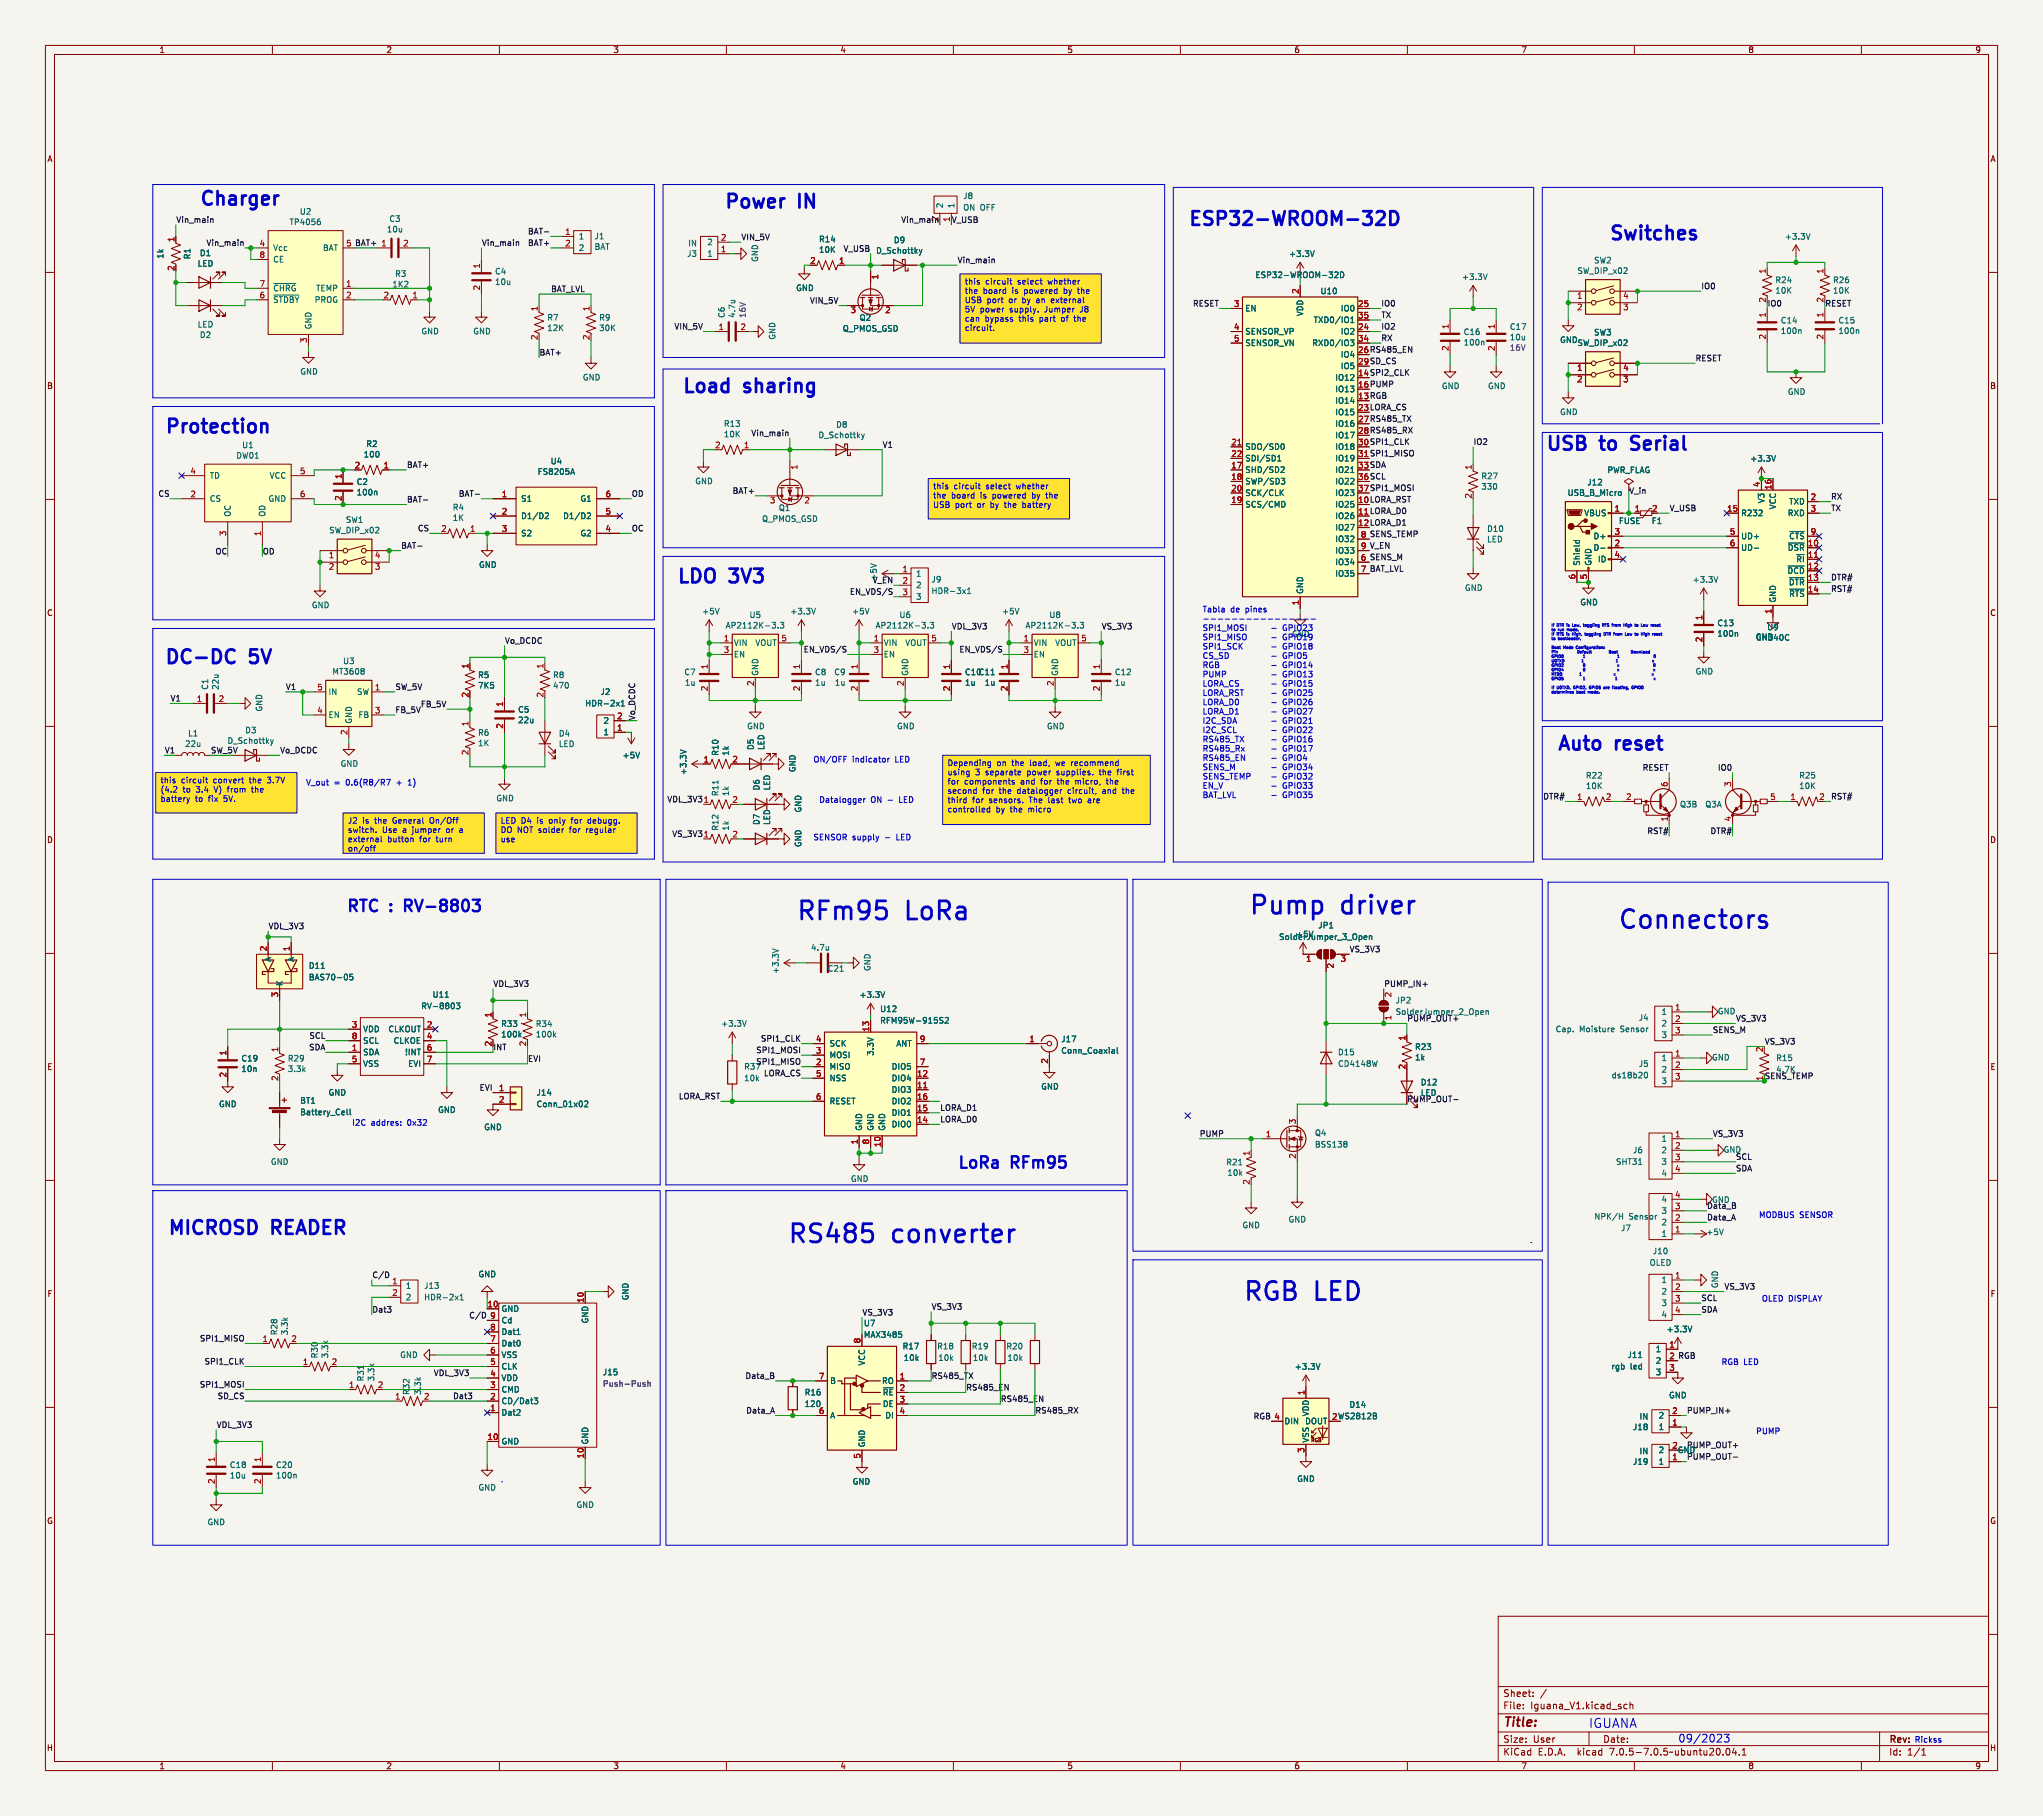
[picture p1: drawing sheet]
<svg xmlns="http://www.w3.org/2000/svg" width="450mm" height="400mm" viewBox="0 0 450 400" stroke-linecap="round" stroke-linejoin="round" font-family="sans-serif">
<defs><g id="words">
<g font-size="5.6" fill="#0000c2">
<text x="175.3" y="203">RFm95</text>
<text x="199.4" y="203">LoRa</text>
<text x="275" y="201.7">Pump</text>
<text x="295.3" y="201.7">driver</text>
<text x="356.2" y="204.9">Connectors</text>
<text x="173.4" y="274.1">RS485</text>
<text x="196.3" y="274.1">converter</text>
<text x="273.7" y="286.8">RGB LED</text>
</g>
<g font-size="4.2" fill="#0000c2">
<text x="43.8" y="45.5">Charger</text>
<text x="159.3" y="46.1">Power</text>
<text x="175.8" y="46.1">IN</text>
<text x="261.6" y="49.9">ESP32-WROOM-32D</text>
<text x="354.3" y="53.1">Switches</text>
<text x="150" y="86.7">Load</text>
<text x="163.8" y="86.7">sharing</text>
<text x="36.2" y="95.6">Protection</text>
<text x="340.4" y="99.4">USB</text>
<text x="352.5" y="99.4">to</text>
<text x="360.1" y="99.4">Serial</text>
<text x="148.9" y="128.7">LDO</text>
<text x="160.6" y="128.7">3V3</text>
<text x="36" y="146.4">DC-DC</text>
<text x="54.9" y="146.4">5V</text>
<text x="342.9" y="165.5">Auto</text>
<text x="355.8" y="165.5">reset</text>
<text x="36.8" y="272.2">MICROSD</text>
<text x="59.9" y="272.2">READER</text>
</g>
<g font-size="3.5" fill="#0000c2">
<text x="76.2" y="201">RTC :</text>
<text x="89.8" y="201">RV-8803</text>
<text x="210.8" y="257.6">LoRa</text>
<text x="222.7" y="257.6">RFm95</text>
</g>
<text font-size="2.8" fill="#840000" x="331" y="380.8">Title:</text>
<text font-size="2.8" fill="#0000c2" x="349.9" y="380.8">IGUANA</text>
<text font-size="2.4" fill="#0000c2" x="369.6" y="383.9">09/2023</text>
<g font-size="2.1" fill="#840000">
<text x="331" y="376.6">File:</text>
<text x="331" y="373.9">Sheet:</text>
<text x="337" y="376.6">Iguana_V1.kicad_sch</text>
<text x="331" y="386.8">KiCad</text>
<text x="331" y="384">Size:</text>
<text x="337.6" y="384">User</text>
<text x="338.7" y="386.8">E.D.A.</text>
<text x="347.4" y="386.8">kicad</text>
<text x="353" y="384">Date:</text>
<text x="354.6" y="386.8">7.0.5-7.0.5~ubuntu20.04.1</text>
<text x="416" y="384.2">Rev:</text>
<text x="416" y="386.8">Id:</text>
<text x="420" y="386.8">1/1</text>
</g>
<g font-size="1.8" fill="#840000">
<text x="35" y="11.8">1</text>
<text x="85" y="11.8">2</text>
<text x="135" y="11.8">3</text>
<text x="185" y="11.8">4</text>
<text x="235" y="11.8">5</text>
<text x="285" y="11.8">6</text>
<text x="335" y="11.8">7</text>
<text x="385" y="11.8">8</text>
<text x="435" y="11.8">9</text>
<text x="10.4" y="35.8">A</text>
<text x="438.4" y="35.8">A</text>
<text x="299.1" y="77.9">26 RS485_EN</text>
<text x="299.1" y="82.9">14 SPI2_CLK</text>
<text x="299.1" y="80.4">29 SD_CS</text>
<text x="10.3" y="85.8">B</text>
<text x="299.1" y="88">13 RGB</text>
<text x="299.1" y="85.5">16 PUMP</text>
<text x="438.3" y="85.8">B</text>
<text x="299.1" y="90.6">23 LORA_CS</text>
<text x="299.1" y="93.1">27 RS485_TX</text>
<text x="299.1" y="95.6">28 RS485_RX</text>
<text x="299.1" y="98.2">30 SPI1_CLK</text>
<text x="299.1" y="103.3">33 SDA</text>
<text x="299.1" y="105.8">36 SCL</text>
<text x="299.1" y="110.9">10 LORA_RST</text>
<text x="299.1" y="108.3">37 SPI1_MOSI</text>
<text x="358.8" y="108.9">V_in</text>
<text x="299.1" y="116">12 LORA_D1</text>
<text x="10.3" y="135.8">C</text>
<text x="438.3" y="135.8">C</text>
<text x="10.3" y="185.8">D</text>
<text x="438.3" y="185.8">D</text>
<text x="10.4" y="235.8">E</text>
<text x="438.4" y="235.8">E</text>
<text x="10.4" y="285.8">F</text>
<text x="438.4" y="285.8">F</text>
<text x="10.3" y="335.8">G</text>
<text x="438.3" y="335.8">G</text>
<text x="10.3" y="385.8">H</text>
<text x="35" y="389.8">1</text>
<text x="85" y="389.8">2</text>
<text x="135" y="389.8">3</text>
<text x="185" y="389.8">4</text>
<text x="235" y="389.8">5</text>
<text x="285" y="389.8">6</text>
<text x="335" y="389.8">7</text>
<text x="385" y="389.8">8</text>
<text x="435" y="389.8">9</text>
<text x="438.3" y="385.8">H</text>
</g>
<g font-size="1.8" fill="#006464">
<text x="66" y="47.4">U2</text>
<text x="207.8" y="46" transform="rotate(-90 207.8 46)">2</text>
<text x="210.4" y="46" transform="rotate(-90 210.4 46)">1</text>
<text x="212.1" y="44">J8</text>
<text x="212.1" y="46.5">ON OFF</text>
<text x="63.7" y="49.7">TP4056</text>
<text x="85.1" y="51.3">10u</text>
<text x="85.7" y="49">C3</text>
<text x="127.4" y="52.9">1</text>
<text x="130.9" y="52.9">J1</text>
<text x="180.3" y="53.5">R14</text>
<text x="196.8" y="53.7">D9</text>
<text x="393.1" y="52.9">+3.3V</text>
<text x="36.2" y="57.1" transform="rotate(-90 36.2 57.1)">1k</text>
<text x="42.1" y="57.2" transform="rotate(-90 42.1 57.2)">R1</text>
<text x="43.5" y="58.9">LED</text>
<text x="44" y="56.6">D1</text>
<text x="60.1" y="55.4">Vcc</text>
<text x="60.1" y="58">CE</text>
<text x="71.1" y="55.4">BAT</text>
<text x="127.4" y="55.4">2</text>
<text x="130.9" y="55.2">BAT</text>
<text x="151.3" y="56.7">J3</text>
<text x="151.5" y="54.4">IN</text>
<text x="155.8" y="56.7">1</text>
<text x="155.8" y="54.2">2</text>
<text x="167.1" y="57.8" transform="rotate(-90 167.1 57.8)">GND</text>
<text x="180.3" y="55.8">10K</text>
<text x="192.9" y="56">D_Schottky</text>
<text x="283.9" y="56.8">+3.3V</text>
<text x="351.1" y="58.2">SW2</text>
<text x="60.1" y="64.3">~{CHRG}</text>
<text x="69.6" y="64.3">TEMP</text>
<text x="86.4" y="63.5">1K2</text>
<text x="87" y="61.2">R3</text>
<text x="109" y="60.6">C4</text>
<text x="109" y="62.9">10u</text>
<text x="175.3" y="64.3">GND</text>
<text x="276.5" y="61.4">ESP32-WROOM-32D</text>
<text x="290.8" y="65">U10</text>
<text x="322" y="61.8">+3.3V</text>
<text x="347.4" y="60.5">SW_DIP_x02</text>
<text x="391" y="62.5">R24</text>
<text x="391" y="64.8">10K</text>
<text x="403.7" y="62.5">R26</text>
<text x="403.7" y="64.8">10K</text>
<text x="60.1" y="66.9">~{STDBY} PROG</text>
<text x="120.5" y="70.8">R7</text>
<text x="131.9" y="70.8">R9</text>
<text x="159.8" y="70.1" transform="rotate(-90 159.8 70.1)">C6</text>
<text x="162.1" y="70.1" transform="rotate(-90 162.1 70.1)">4.7u</text>
<text x="189.3" y="70.8">Q2</text>
<text x="274.2" y="68.8">EN</text>
<text x="287.2" y="69.7" transform="rotate(-90 287.2 69.7)">VDD</text>
<text x="289.3" y="71.3">TXD0/IO1</text>
<text x="295.3" y="68.8">IO0</text>
<text x="392.2" y="71.4">C14</text>
<text x="404.9" y="71.4">C15</text>
<text x="43.5" y="72.3">LED</text>
<text x="44" y="74.6">D2</text>
<text x="68.8" y="72.6" transform="rotate(-90 68.8 72.6)">GND</text>
<text x="92.7" y="73.8">GND</text>
<text x="104.2" y="73.8">GND</text>
<text x="120.5" y="73.1">12K</text>
<text x="131.9" y="73.1">30K</text>
<text x="171" y="74.9" transform="rotate(-90 171 74.9)">GND</text>
<text x="185.6" y="73.2">Q_PMOS_GSD</text>
<text x="274.2" y="73.9">SENSOR_VP</text>
<text x="274.2" y="76.4">SENSOR_VN</text>
<text x="289" y="76.4">RXD0/IO3</text>
<text x="295.3" y="73.9">IO2</text>
<text x="322.3" y="74">C16</text>
<text x="322.3" y="76.3">100n</text>
<text x="332.5" y="72.8">C17</text>
<text x="332.5" y="75.1">10u</text>
<text x="343.6" y="75.7">GND</text>
<text x="347.4" y="76.4">SW_DIP_x02</text>
<text x="351.1" y="74.1">SW3</text>
<text x="392.2" y="73.7">100n</text>
<text x="404.9" y="73.7">100n</text>
<text x="66.1" y="82.7">GND</text>
<text x="128.3" y="84">GND</text>
<text x="295.3" y="78.9">IO4</text>
<text x="295.3" y="81.5">IO5</text>
<text x="294.1" y="89.1">IO14</text>
<text x="294.1" y="84">IO12</text>
<text x="294.1" y="86.6">IO13</text>
<text x="317.5" y="85.9">GND</text>
<text x="327.7" y="85.9">GND</text>
<text x="393.7" y="87.1">GND</text>
<text x="159.4" y="94.2">R13</text>
<text x="184.1" y="94.4">D8</text>
<text x="294.1" y="91.6">IO15</text>
<text x="294.1" y="94.2">IO16</text>
<text x="343.6" y="91.6">GND</text>
<text x="52" y="101.2">DW01</text>
<text x="53.3" y="98.9">U1</text>
<text x="80" y="100.9">100</text>
<text x="80.6" y="98.6">R2</text>
<text x="159.4" y="96.5">10K</text>
<text x="180.2" y="96.7">D_Schottky</text>
<text x="274.2" y="99.3">SDO/SD0</text>
<text x="274.2" y="101.8">SDI/SD1</text>
<text x="294.1" y="96.7">IO17</text>
<text x="294.1" y="99.3">IO18</text>
<text x="294.1" y="101.8">IO19</text>
<text x="385.5" y="101.8">+3.3V</text>
<text x="46.1" y="105.6">TD</text>
<text x="59.4" y="105.6">VCC</text>
<text x="78.5" y="107">C2</text>
<text x="118.4" y="104.7">FS8205A</text>
<text x="121.2" y="102.4">U4</text>
<text x="153.1" y="106.8">GND</text>
<text x="274.2" y="104.3">SHD/SD2</text>
<text x="274.2" y="106.9">SWP/SD3</text>
<text x="294.1" y="104.3">IO21</text>
<text x="294.1" y="106.9">IO22</text>
<text x="326.2" y="105.7">R27</text>
<text x="349.6" y="107.1">J12</text>
<text x="354" y="104.4">PWR_FLAG</text>
<text x="46.1" y="110.7">CS</text>
<text x="51" y="113.9" transform="rotate(-90 51 113.9)">OC</text>
<text x="58.6" y="113.9" transform="rotate(-90 58.6 113.9)">OD</text>
<text x="59.1" y="110.7">GND</text>
<text x="78.5" y="109.3">100n</text>
<text x="99.7" y="112.6">R4</text>
<text x="114.7" y="110.7">S1</text>
<text x="127.8" y="110.7">G1</text>
<text x="171.5" y="112.7">Q1</text>
<text x="274.2" y="112">SCS/CMD</text>
<text x="274.2" y="109.4">SCK/CLK</text>
<text x="294.1" y="112">IO25</text>
<text x="294.1" y="109.4">IO23</text>
<text x="326.2" y="108">330</text>
<text x="345.2" y="109.4">USB_B_Micro</text>
<text x="348.9" y="113.9">VBUS</text>
<text x="383.4" y="113.9">R232</text>
<text x="388.8" y="110.9" transform="rotate(-90 388.8 110.9)">V3</text>
<text x="391.4" y="112.2" transform="rotate(-90 391.4 112.2)">VCC</text>
<text x="393.8" y="113.9">RXD</text>
<text x="394.1" y="111.3">TXD</text>
<text x="72.4" y="117.6">SW_DIP_x02</text>
<text x="76.1" y="115.3">SW1</text>
<text x="99.7" y="114.9">1K</text>
<text x="114.7" y="114.5">D1/D2</text>
<text x="114.7" y="118.3">S2</text>
<text x="124" y="114.5">D1/D2</text>
<text x="127.8" y="118.3">G2</text>
<text x="167.8" y="115.1">Q_PMOS_GSD</text>
<text x="294.1" y="114.5">IO26</text>
<text x="294.1" y="117">IO27</text>
<text x="294.1" y="119.6">IO32</text>
<text x="327.5" y="117.3">D10</text>
<text x="327.5" y="119.6">LED</text>
<text x="351" y="118.9">D+</text>
<text x="356.5" y="115.6">FUSE</text>
<text x="363.8" y="115.6">F1</text>
<text x="383.4" y="118.9">UD+</text>
<text x="394.1" y="118.9">~{CTS}</text>
<text x="105.4" y="125.2">GND</text>
<text x="294.1" y="124.7">IO34</text>
<text x="294.1" y="122.1">IO33</text>
<text x="348.2" y="124.7" transform="rotate(-90 348.2 124.7)">Shield</text>
<text x="350.7" y="124.7" transform="rotate(-90 350.7 124.7)">GND</text>
<text x="351" y="121.5">D-</text>
<text x="351.9" y="124">ID</text>
<text x="383.4" y="121.5">UD-</text>
<text x="393.8" y="121.5">~{DSR}</text>
<text x="395.6" y="124">~{RI}</text>
<text x="201.7" y="127.2">1</text>
<text x="201.7" y="129.7">2</text>
<text x="205.1" y="128.5">J9</text>
<text x="205.1" y="131">HDR-3x1</text>
<text x="287.2" y="130.9" transform="rotate(-90 287.2 130.9)">GND</text>
<text x="294.1" y="127.2">IO35</text>
<text x="322.6" y="130.3">GND</text>
<text x="372.8" y="128.5">+3.3V</text>
<text x="393.7" y="126.6">~{DCD}</text>
<text x="394" y="129.1">~{DTR}</text>
<text x="394.1" y="131.6">~{RTS}</text>
<text x="68.6" y="134.1">GND</text>
<text x="154.6" y="135.5">+5V</text>
<text x="165" y="136.3">U5</text>
<text x="174" y="135.5">+3.3V</text>
<text x="187.6" y="135.5">+5V</text>
<text x="198.1" y="136.3">U6</text>
<text x="201.7" y="132.3">3</text>
<text x="220.6" y="135.5">+5V</text>
<text x="231.1" y="136.3">U8</text>
<text x="348" y="133.5">GND</text>
<text x="391.4" y="132.8" transform="rotate(-90 391.4 132.8)">GND</text>
<text x="159.8" y="138.6">AP2112K-3.3</text>
<text x="161.5" y="142.4">VIN</text>
<text x="166.4" y="142.4">VOUT</text>
<text x="192.8" y="138.6">AP2112K-3.3</text>
<text x="194.6" y="142.4">VIN</text>
<text x="199.4" y="142.4">VOUT</text>
<text x="225.8" y="138.6">AP2112K-3.3</text>
<text x="227.6" y="142.4">VIN</text>
<text x="232.4" y="142.4">VOUT</text>
<text x="378.2" y="138.1">C13</text>
<text x="378.2" y="140.4">100n</text>
<text x="386.6" y="141.1">GND</text>
<text x="386.7" y="141.3">CH340C</text>
<text x="389.2" y="139">U9</text>
<text x="73.1" y="148.8">MT3608</text>
<text x="75.5" y="146.4">U3</text>
<text x="105.2" y="149.5">R5</text>
<text x="121.8" y="149.5">R8</text>
<text x="150.7" y="148.9">C7</text>
<text x="161.5" y="145">EN</text>
<text x="167.2" y="149" transform="rotate(-90 167.2 149)">GND</text>
<text x="179.5" y="148.9">C8</text>
<text x="183.7" y="148.9">C9</text>
<text x="194.6" y="145">EN</text>
<text x="200.2" y="149" transform="rotate(-90 200.2 149)">GND</text>
<text x="212.5" y="148.9">C10C11</text>
<text x="227.6" y="145">EN</text>
<text x="233.2" y="149" transform="rotate(-90 233.2 149)">GND</text>
<text x="245.5" y="148.9">C12</text>
<text x="373.4" y="148.7">GND</text>
<text x="46" y="152" transform="rotate(-90 46 152)">C1</text>
<text x="48.3" y="152" transform="rotate(-90 48.3 152)">22u</text>
<text x="72.3" y="153.2">IN</text>
<text x="78.6" y="153.2">SW</text>
<text x="105.2" y="151.8">7K5</text>
<text x="121.8" y="151.8">470</text>
<text x="128.8" y="155.8">HDR-2x1</text>
<text x="132.2" y="153.2">J2</text>
<text x="150.8" y="151.2">1u</text>
<text x="179.5" y="151.2">1u</text>
<text x="183.8" y="151.2">1u</text>
<text x="212.5" y="151.2">1u</text>
<text x="216.8" y="151.2">1u</text>
<text x="245.5" y="151.2">1u</text>
<text x="53.9" y="161.7">D3</text>
<text x="57.9" y="156.8" transform="rotate(-90 57.9 156.8)">GND</text>
<text x="72.3" y="158.3">EN</text>
<text x="77.7" y="159.5" transform="rotate(-90 77.7 159.5)">GND</text>
<text x="78.9" y="158.3">FB</text>
<text x="114.1" y="157.1">C5</text>
<text x="114.1" y="159.4">22u</text>
<text x="132.9" y="159.6">2</text>
<text x="164.5" y="160.8">GND</text>
<text x="197.5" y="160.8">GND</text>
<text x="230.5" y="160.8">GND</text>
<text x="40.7" y="164.7">22u</text>
<text x="41.4" y="162.4">L1</text>
<text x="50" y="164">D_Schottky</text>
<text x="105.2" y="162.2">R6</text>
<text x="105.2" y="164.5">1K</text>
<text x="123" y="162.4">D4</text>
<text x="123" y="164.7">LED</text>
<text x="132.9" y="162.1">1</text>
<text x="137.1" y="167.2">+5V</text>
<text x="158.4" y="166.5" transform="rotate(-90 158.4 166.5)">R10</text>
<text x="160.7" y="166.5" transform="rotate(-90 160.7 166.5)">1k</text>
<text x="166.2" y="165.3" transform="rotate(-90 166.2 165.3)">D5</text>
<text x="168.5" y="165.3" transform="rotate(-90 168.5 165.3)">LED</text>
<text x="75" y="169.1">GND</text>
<text x="151.4" y="170.8" transform="rotate(-90 151.4 170.8)">+3.3V</text>
<text x="175.4" y="170.1" transform="rotate(-90 175.4 170.1)">GND</text>
<text x="349.2" y="171.6">R22</text>
<text x="349.2" y="174">10K</text>
<text x="396.2" y="171.6">R25</text>
<text x="396.2" y="174">10K</text>
<text x="109.3" y="176.7">GND</text>
<text x="158.4" y="175.4" transform="rotate(-90 158.4 175.4)">R11</text>
<text x="160.7" y="175.4" transform="rotate(-90 160.7 175.4)">1k</text>
<text x="167.5" y="174.2" transform="rotate(-90 167.5 174.2)">D6</text>
<text x="169.8" y="174.2" transform="rotate(-90 169.8 174.2)">LED</text>
<text x="176.7" y="179" transform="rotate(-90 176.7 179)">GND</text>
<text x="370" y="178">Q3B</text>
<text x="375.6" y="178">Q3A</text>
<text x="158.4" y="183.1" transform="rotate(-90 158.4 183.1)">R12</text>
<text x="160.7" y="183.1" transform="rotate(-90 160.7 183.1)">1k</text>
<text x="167.5" y="181.8" transform="rotate(-90 167.5 181.8)">D7</text>
<text x="169.8" y="181.8" transform="rotate(-90 169.8 181.8)">LED</text>
<text x="176.7" y="186.7" transform="rotate(-90 176.7 186.7)">GND</text>
<text x="178.6" y="209.5">4.7u</text>
<text x="281.7" y="207.2">SolderJumper_3_Open</text>
<text x="285.4" y="206.6">+5V</text>
<text x="290.3" y="204.7">JP1</text>
<text x="59.9" y="211.9" transform="rotate(-90 59.9 211.9)">A</text>
<text x="65" y="211.9" transform="rotate(-90 65 211.9)">A</text>
<text x="68" y="213.6">D11</text>
<text x="171.7" y="214.6" transform="rotate(-90 171.7 214.6)">+3.3V</text>
<text x="182.2" y="214.2">C21</text>
<text x="191.9" y="214" transform="rotate(-90 191.9 214)">GND</text>
<text x="62.4" y="217.3" transform="rotate(-90 62.4 217.3)">K</text>
<text x="68" y="216.1">BAS70-05</text>
<text x="95.2" y="219.9">U11</text>
<text x="189.2" y="220">+3.3V</text>
<text x="307.3" y="221.2">JP2</text>
<text x="79.9" y="227.5">VDD</text>
<text x="85.5" y="227.5">CLKOUT</text>
<text x="92.7" y="222.4">RV-8803</text>
<text x="110.3" y="226.4">R33</text>
<text x="117.9" y="226.4">R34</text>
<text x="158.8" y="226.3">+3.3V</text>
<text x="193.8" y="223.1">U12</text>
<text x="193.8" y="225.6">RFM95W-915S2</text>
<text x="307.3" y="223.7">SolderJumper_2_Open</text>
<text x="342.6" y="227.5">Cap.</text>
<text x="347.9" y="227.5">Moisture</text>
<text x="356.9" y="227.5">Sensor</text>
<text x="360.9" y="225">J4</text>
<text x="365.9" y="223.7">1</text>
<text x="365.9" y="226.3">2</text>
<text x="378.3" y="223.6">GND</text>
<text x="53.1" y="234">C19</text>
<text x="63.3" y="234">R29</text>
<text x="79.9" y="232.6">SDA</text>
<text x="79.9" y="230.1">SCL</text>
<text x="86.7" y="230.1">CLKOE</text>
<text x="89.2" y="232.6">!INT</text>
<text x="110.3" y="228.7">100k</text>
<text x="117.9" y="228.7">100k</text>
<text x="182.6" y="233.2">MOSI</text>
<text x="182.6" y="230.7">SCK</text>
<text x="192.6" y="232.6" transform="rotate(-90 192.6 232.6)">3.3V</text>
<text x="197.4" y="230.7">ANT</text>
<text x="233.7" y="229.7">J17</text>
<text x="233.7" y="232.3">Conn_Coaxial</text>
<text x="294.6" y="232.6">D15</text>
<text x="311.6" y="231.4">R23</text>
<text x="311.6" y="233.7">1k</text>
<text x="365.9" y="233.9">1</text>
<text x="365.9" y="228.8">3</text>
<text x="377" y="233.7">GND</text>
<text x="391.2" y="233.9">R15</text>
<text x="53.1" y="236.3">10n</text>
<text x="63.3" y="236.3">3.3k</text>
<text x="79.9" y="235.1">VSS</text>
<text x="89.9" y="235.1">EVI</text>
<text x="163.8" y="238.3">10k</text>
<text x="182.6" y="235.8">MISO</text>
<text x="182.6" y="238.3">NSS</text>
<text x="196.4" y="238.3">DIO4</text>
<text x="196.4" y="235.8">DIO5</text>
<text x="294.6" y="235.1">CD4148W</text>
<text x="312.9" y="239.2">D12</text>
<text x="354.9" y="237.7">ds18b20</text>
<text x="360.9" y="235.1">J5</text>
<text x="365.9" y="236.4">2</text>
<text x="365.9" y="239">3</text>
<text x="48.2" y="244">GND</text>
<text x="66" y="243.3">BT1</text>
<text x="66" y="245.8">Battery_Cell</text>
<text x="72.3" y="241.5">GND</text>
<text x="96.4" y="245.3">GND</text>
<text x="118.1" y="241.5">J14</text>
<text x="118.1" y="244">Conn_01x02</text>
<text x="182.6" y="243.4">RESET</text>
<text x="196.4" y="240.9">DIO3</text>
<text x="196.4" y="245.9">DIO1</text>
<text x="196.4" y="243.4">DIO2</text>
<text x="229.3" y="240.2">GND</text>
<text x="312.9" y="241.5">LED</text>
<text x="106.6" y="249.1">GND</text>
<text x="190.1" y="249.2" transform="rotate(-90 190.1 249.2)">GND</text>
<text x="192.6" y="249.2" transform="rotate(-90 192.6 249.2)">GND</text>
<text x="195.1" y="249.2" transform="rotate(-90 195.1 249.2)">GND</text>
<text x="196.4" y="248.5">DIO0</text>
<text x="289.6" y="250.4">Q4</text>
<text x="365.9" y="251.7">1</text>
<text x="59.6" y="256.7">GND</text>
<text x="270" y="256.8">R21</text>
<text x="289.6" y="252.9">BSS138</text>
<text x="355.9" y="256.7">SHT31</text>
<text x="359.6" y="254.2">J6</text>
<text x="365.9" y="254.2">2</text>
<text x="365.9" y="256.7">3</text>
<text x="379.6" y="254.1">GND</text>
<text x="187.4" y="260.5">GND</text>
<text x="270.3" y="259.1">10k</text>
<text x="365.9" y="259.3">4</text>
<text x="283.8" y="269.4">GND</text>
<text x="351.1" y="268.8">NPK/H</text>
<text x="358.7" y="268.8">Sensor</text>
<text x="365.9" y="267.5">3</text>
<text x="365.9" y="265">4</text>
<text x="273.6" y="270.7">GND</text>
<text x="357" y="271.3">J7</text>
<text x="365.9" y="272.6">1</text>
<text x="365.9" y="270.1">2</text>
<text x="375.8" y="272.2">+5V</text>
<text x="105.3" y="281.5">GND</text>
<text x="363.3" y="279">OLED</text>
<text x="364" y="276.4">J10</text>
<text x="89.3" y="284">1</text>
<text x="89.3" y="286.6">2</text>
<text x="93.4" y="284">J13</text>
<text x="93.4" y="286.6">HDR-2x1</text>
<text x="138.6" y="286.5" transform="rotate(-90 138.6 286.5)">GND</text>
<text x="365.9" y="282.8">1</text>
<text x="365.9" y="285.3">2</text>
<text x="365.9" y="287.8">3</text>
<text x="378.6" y="283.8" transform="rotate(-90 378.6 283.8)">GND</text>
<text x="110.4" y="289.1">GND</text>
<text x="110.4" y="291.7">Cd</text>
<text x="129.7" y="291.5" transform="rotate(-90 129.7 291.5)">GND</text>
<text x="190.2" y="292.3">U7</text>
<text x="365.9" y="290.4">4</text>
<text x="367" y="293.6">+3.3V</text>
<text x="61.3" y="294.2" transform="rotate(-90 61.3 294.2)">R28</text>
<text x="63.6" y="294.2" transform="rotate(-90 63.6 294.2)">3.3k</text>
<text x="70.1" y="299.3" transform="rotate(-90 70.1 299.3)">R30</text>
<text x="72.5" y="299.3" transform="rotate(-90 72.5 299.3)">3.3k</text>
<text x="88.1" y="299.3">GND</text>
<text x="110.4" y="299.3">VSS</text>
<text x="110.4" y="296.7">Dat0</text>
<text x="110.4" y="294.2">Dat1</text>
<text x="190.2" y="294.8">MAX3485</text>
<text x="198.7" y="297.4">R17</text>
<text x="199" y="299.9">10k</text>
<text x="206.4" y="297.4">R18</text>
<text x="206.6" y="299.9">10k</text>
<text x="214" y="297.4">R19</text>
<text x="214.2" y="299.9">10k</text>
<text x="221.6" y="297.4">R20</text>
<text x="221.8" y="299.9">10k</text>
<text x="358.4" y="299.3">J11</text>
<text x="364.7" y="298">1</text>
<text x="80.3" y="304.3" transform="rotate(-90 80.3 304.3)">R31</text>
<text x="82.6" y="304.3" transform="rotate(-90 82.6 304.3)">3.3k</text>
<text x="110.4" y="304.4">VDD</text>
<text x="110.4" y="301.8">CLK</text>
<text x="132.7" y="303.1">J15</text>
<text x="182.8" y="305">B</text>
<text x="190.7" y="300.8" transform="rotate(-90 190.7 300.8)">VCC</text>
<text x="194.2" y="305">RO</text>
<text x="285.1" y="301.9">+3.3V</text>
<text x="354.9" y="301.8">rgb</text>
<text x="359" y="301.8">led</text>
<text x="364.7" y="300.5">2</text>
<text x="364.7" y="303.1">3</text>
<text x="90.4" y="307.3" transform="rotate(-90 90.4 307.3)">R32</text>
<text x="92.9" y="307.3" transform="rotate(-90 92.9 307.3)">3.3k</text>
<text x="110.4" y="312">Dat2</text>
<text x="110.4" y="309.4">CD/Dat3</text>
<text x="110.4" y="306.9">CMD</text>
<text x="177.2" y="307.5">R16</text>
<text x="177.2" y="310.1">120</text>
<text x="194.4" y="307.5">~{RE}</text>
<text x="194.4" y="310.1">DE</text>
<text x="288.5" y="312" transform="rotate(-90 288.5 312)">VDD</text>
<text x="297.2" y="310.2">D14</text>
<text x="367.6" y="308.2">GND</text>
<text x="182.8" y="312.6">A</text>
<text x="195" y="312.6">DI</text>
<text x="282.8" y="313.9">DIN</text>
<text x="287.5" y="313.9">DOUT</text>
<text x="288.5" y="317.9" transform="rotate(-90 288.5 317.9)">VSS</text>
<text x="359.6" y="315.2">J18</text>
<text x="361.1" y="312.9">IN</text>
<text x="365.3" y="315.2">1</text>
<text x="365.3" y="312.6">2</text>
<text x="50.6" y="323.5">C18</text>
<text x="60.7" y="323.5">C20</text>
<text x="110.4" y="318.3">GND</text>
<text x="129.7" y="318.3" transform="rotate(-90 129.7 318.3)">GND</text>
<text x="190.7" y="318.9" transform="rotate(-90 190.7 318.9)">GND</text>
<text x="359.6" y="322.8">J19</text>
<text x="361.1" y="320.5">IN</text>
<text x="365.3" y="322.8">1</text>
<text x="365.3" y="320.2">2</text>
<text x="368.3" y="319.2">2</text>
<text x="369.5" y="320.2">GND</text>
<text x="50.6" y="325.8">10u</text>
<text x="60.7" y="325.8">100n</text>
<text x="105.3" y="328.5">GND</text>
<text x="187.7" y="327.2">GND</text>
<text x="285.7" y="326.6">GND</text>
<text x="126.9" y="332.3">GND</text>
<text x="45.6" y="336.1">GND</text>
</g>
<g font-size="1.8" fill="#a90000">
<text x="38.5" y="53.4" transform="rotate(-90 38.5 53.4)">1</text>
<text x="124.4" y="51.8">1</text>
<text x="158.7" y="53.1">2</text>
<text x="209.3" y="48.9" transform="rotate(-90 209.3 48.9)">1</text>
<text x="38.5" y="59.7" transform="rotate(-90 38.5 59.7)">2</text>
<text x="57.1" y="54.4">4</text>
<text x="57.1" y="56.9">8</text>
<text x="83.9" y="54.4">1</text>
<text x="88.7" y="54.4">2</text>
<text x="105.8" y="59.2" transform="rotate(-90 105.8 59.2)">1</text>
<text x="124.4" y="54.4">2</text>
<text x="158.7" y="55.6">1</text>
<text x="178.4" y="58.2">2</text>
<text x="184.8" y="58.2">1</text>
<text x="57.1" y="65.8">6</text>
<text x="57.1" y="63.2">7</text>
<text x="76.2" y="63.2">1</text>
<text x="76.2" y="65.8">2</text>
<text x="84.4" y="65.8">2</text>
<text x="90.8" y="65.8">1</text>
<text x="105.8" y="64" transform="rotate(-90 105.8 64)">2</text>
<text x="193.7" y="61.6" transform="rotate(-90 193.7 61.6)">1</text>
<text x="286.1" y="64.8" transform="rotate(-90 286.1 64.8)">2</text>
<text x="389" y="60.4" transform="rotate(-90 389 60.4)">1</text>
<text x="401.7" y="60.4" transform="rotate(-90 401.7 60.4)">1</text>
<text x="118.5" y="68.6" transform="rotate(-90 118.5 68.6)">1</text>
<text x="129.9" y="68.6" transform="rotate(-90 129.9 68.6)">1</text>
<text x="187.3" y="69.2">3</text>
<text x="194.9" y="69.2">2</text>
<text x="271.7" y="67.7">3</text>
<text x="299.1" y="67.7">25</text>
<text x="299.1" y="70.2">35</text>
<text x="347.3" y="66">1</text>
<text x="347.3" y="68.6">2</text>
<text x="357.5" y="68.6">3</text>
<text x="357.5" y="66">4</text>
<text x="389" y="70" transform="rotate(-90 389 70)">1</text>
<text x="389" y="66.7" transform="rotate(-90 389 66.7)">2</text>
<text x="401.7" y="70" transform="rotate(-90 401.7 70)">1</text>
<text x="401.7" y="66.7" transform="rotate(-90 401.7 66.7)">2</text>
<text x="67.7" y="75.6" transform="rotate(-90 67.7 75.6)">3</text>
<text x="118.5" y="75" transform="rotate(-90 118.5 75)">2</text>
<text x="129.9" y="75" transform="rotate(-90 129.9 75)">2</text>
<text x="158.2" y="72.8">1</text>
<text x="163" y="72.8">2</text>
<text x="271.7" y="72.8">4</text>
<text x="271.7" y="75.3">5</text>
<text x="299.1" y="72.8">24</text>
<text x="299.1" y="75.3">34</text>
<text x="299.1" y="77.9">26</text>
<text x="319.2" y="77.4" transform="rotate(-90 319.2 77.4)">2</text>
<text x="319.2" y="72.6" transform="rotate(-90 319.2 72.6)">1</text>
<text x="329.3" y="77.4" transform="rotate(-90 329.3 77.4)">2</text>
<text x="329.3" y="72.6" transform="rotate(-90 329.3 72.6)">1</text>
<text x="389" y="74.8" transform="rotate(-90 389 74.8)">2</text>
<text x="401.7" y="74.8" transform="rotate(-90 401.7 74.8)">2</text>
<text x="299.1" y="82.9">14</text>
<text x="299.1" y="80.4">29</text>
<text x="347.3" y="81.9">1</text>
<text x="357.5" y="81.9">4</text>
<text x="299.1" y="88">13</text>
<text x="299.1" y="85.5">16</text>
<text x="347.3" y="84.5">2</text>
<text x="357.5" y="84.5">3</text>
<text x="299.1" y="90.6">23</text>
<text x="299.1" y="93.1">27</text>
<text x="299.1" y="95.6">28</text>
<text x="157.4" y="98.8">2</text>
<text x="163.8" y="98.8">1</text>
<text x="271.1" y="98.2">21</text>
<text x="271.1" y="100.7">22</text>
<text x="299.1" y="100.7">31 SPI1_MISO</text>
<text x="299.1" y="98.2">30</text>
<text x="299.1" y="100.7">31</text>
<text x="41.9" y="104.5">4</text>
<text x="66" y="104.5">5</text>
<text x="75.3" y="105.6" transform="rotate(-90 75.3 105.6)">1</text>
<text x="78.1" y="103.3">2</text>
<text x="84.4" y="103.3">1</text>
<text x="175.9" y="103.5" transform="rotate(-90 175.9 103.5)">1</text>
<text x="271.1" y="103.3">17</text>
<text x="271.1" y="105.8">18</text>
<text x="299.1" y="103.3">33</text>
<text x="299.1" y="105.8">36</text>
<text x="324.2" y="103.5" transform="rotate(-90 324.2 103.5)">1</text>
<text x="387.7" y="107.3" transform="rotate(-90 387.7 107.3)">4</text>
<text x="390.3" y="108" transform="rotate(-90 390.3 108)">16</text>
<text x="41.9" y="109.6">2</text>
<text x="66" y="109.6">6</text>
<text x="75.3" y="110.4" transform="rotate(-90 75.3 110.4)">2</text>
<text x="110.5" y="109.6">1</text>
<text x="110.5" y="113.4">2</text>
<text x="133.3" y="113.4">5</text>
<text x="133.3" y="109.6">6</text>
<text x="169.5" y="111.1">3</text>
<text x="177.1" y="111.1">2</text>
<text x="271.1" y="110.9">19</text>
<text x="271.1" y="108.3">20</text>
<text x="299.1" y="113.4">11 LORA_D0</text>
<text x="299.1" y="110.9">10</text>
<text x="299.1" y="113.4">11</text>
<text x="299.1" y="108.3">37</text>
<text x="324.2" y="109.9" transform="rotate(-90 324.2 109.9)">2</text>
<text x="355.6" y="112.8">1</text>
<text x="360" y="112.8">1</text>
<text x="363.8" y="112.8">2</text>
<text x="380.4" y="112.8">15</text>
<text x="398.7" y="110.2">2</text>
<text x="398.7" y="112.8">3</text>
<text x="49.9" y="118.1" transform="rotate(-90 49.9 118.1)">3</text>
<text x="57.5" y="118.1" transform="rotate(-90 57.5 118.1)">1</text>
<text x="97.1" y="117.2">2</text>
<text x="103.5" y="117.2">1</text>
<text x="110.5" y="117.2">3</text>
<text x="133.3" y="117.2">4</text>
<text x="299.1" y="116">12</text>
<text x="299.7" y="118.5">8</text>
<text x="355.6" y="117.9">3</text>
<text x="381" y="117.9">5</text>
<text x="398.7" y="117.9">9</text>
<text x="72.4" y="123.2">1</text>
<text x="72.4" y="125.7">2</text>
<text x="82.5" y="125.7">3</text>
<text x="82.5" y="123.2">4</text>
<text x="299.7" y="123.6">6</text>
<text x="299.7" y="121">9</text>
<text x="355.6" y="120.4">2</text>
<text x="355.6" y="122.9">4</text>
<text x="381" y="120.4">6</text>
<text x="398.1" y="120.4">10</text>
<text x="398.1" y="122.9">11</text>
<text x="398.1" y="125.5">12</text>
<text x="198.7" y="126.1">1</text>
<text x="198.7" y="128.7">2</text>
<text x="198.7" y="131.2">3</text>
<text x="299.7" y="126.1">7</text>
<text x="347.1" y="127.7" transform="rotate(-90 347.1 127.7)">6</text>
<text x="349.6" y="127.7" transform="rotate(-90 349.6 127.7)">5</text>
<text x="398.1" y="128">13</text>
<text x="398.1" y="130.6">14</text>
<text x="286.1" y="133.4" transform="rotate(-90 286.1 133.4)">1</text>
<text x="375" y="136.7" transform="rotate(-90 375 136.7)">1</text>
<text x="390.3" y="135.3" transform="rotate(-90 390.3 135.3)">1</text>
<text x="159.4" y="141.4">1</text>
<text x="159.4" y="143.9">3</text>
<text x="172.1" y="141.4">5</text>
<text x="192.4" y="141.4">1</text>
<text x="192.4" y="143.9">3</text>
<text x="205.1" y="141.4">5</text>
<text x="225.4" y="141.4">1</text>
<text x="225.4" y="143.9">3</text>
<text x="238.1" y="141.4">5</text>
<text x="375" y="141.5" transform="rotate(-90 375 141.5)">2</text>
<text x="103.3" y="147.4" transform="rotate(-90 103.3 147.4)">1</text>
<text x="119.8" y="147.4" transform="rotate(-90 119.8 147.4)">1</text>
<text x="156" y="147.5" transform="rotate(-90 156 147.5)">1</text>
<text x="176.3" y="147.5" transform="rotate(-90 176.3 147.5)">1</text>
<text x="189" y="147.5" transform="rotate(-90 189 147.5)">1</text>
<text x="209.3" y="147.5" transform="rotate(-90 209.3 147.5)">1</text>
<text x="222" y="147.5" transform="rotate(-90 222 147.5)">1</text>
<text x="242.3" y="147.5" transform="rotate(-90 242.3 147.5)">1</text>
<text x="43.3" y="154.7">1</text>
<text x="48.1" y="154.7">2</text>
<text x="69.8" y="152.1">5</text>
<text x="82.5" y="152.1">1</text>
<text x="103.3" y="153.7" transform="rotate(-90 103.3 153.7)">2</text>
<text x="110.9" y="155.7" transform="rotate(-90 110.9 155.7)">1</text>
<text x="119.8" y="153.7" transform="rotate(-90 119.8 153.7)">2</text>
<text x="156" y="152.3" transform="rotate(-90 156 152.3)">2</text>
<text x="166.1" y="151.2" transform="rotate(-90 166.1 151.2)">2</text>
<text x="176.3" y="152.3" transform="rotate(-90 176.3 152.3)">2</text>
<text x="189" y="152.3" transform="rotate(-90 189 152.3)">2</text>
<text x="199.1" y="151.2" transform="rotate(-90 199.1 151.2)">2</text>
<text x="209.3" y="152.3" transform="rotate(-90 209.3 152.3)">2</text>
<text x="222" y="152.3" transform="rotate(-90 222 152.3)">2</text>
<text x="232.2" y="151.2" transform="rotate(-90 232.2 151.2)">2</text>
<text x="242.3" y="152.3" transform="rotate(-90 242.3 152.3)">2</text>
<text x="69.8" y="157.2">4</text>
<text x="76.6" y="162" transform="rotate(-90 76.6 162)">2</text>
<text x="82.5" y="157.2">3</text>
<text x="103.3" y="160.1" transform="rotate(-90 103.3 160.1)">1</text>
<text x="110.9" y="160.6" transform="rotate(-90 110.9 160.6)">2</text>
<text x="135.9" y="161">1</text>
<text x="135.9" y="158.5">2</text>
<text x="103.3" y="166.4" transform="rotate(-90 103.3 166.4)">2</text>
<text x="154.9" y="168">1</text>
<text x="161.3" y="168">2</text>
<text x="367.4" y="173.4" transform="rotate(-90 367.4 173.4)">6</text>
<text x="381.4" y="173.4" transform="rotate(-90 381.4 173.4)">3</text>
<text x="161.3" y="176.9">2</text>
<text x="347.3" y="176.3">1</text>
<text x="353.7" y="176.3">2</text>
<text x="358.1" y="176.3">2</text>
<text x="389.9" y="176.3">5</text>
<text x="394.3" y="176.3">1</text>
<text x="400.7" y="176.3">2</text>
<text x="161.3" y="184.5">2</text>
<text x="367.4" y="181" transform="rotate(-90 367.4 181)">1</text>
<text x="381.4" y="181" transform="rotate(-90 381.4 181)">4</text>
<text x="58.8" y="209.6" transform="rotate(-90 58.8 209.6)">2</text>
<text x="63.9" y="209.6" transform="rotate(-90 63.9 209.6)">1</text>
<text x="287.6" y="212.1">1</text>
<text x="294" y="213.4" transform="rotate(-90 294 213.4)">2</text>
<text x="295.2" y="212.1">3</text>
<text x="61.3" y="219.7" transform="rotate(-90 61.3 219.7)">3</text>
<text x="306.7" y="219.7" transform="rotate(-90 306.7 219.7)">2</text>
<text x="77.4" y="226.4">3</text>
<text x="93.9" y="226.4">2</text>
<text x="108.3" y="224.2" transform="rotate(-90 108.3 224.2)">1</text>
<text x="116" y="224.2" transform="rotate(-90 116 224.2)">1</text>
<text x="191.5" y="227.3" transform="rotate(-90 191.5 227.3)">13</text>
<text x="306.7" y="224.8" transform="rotate(-90 306.7 224.8)">1</text>
<text x="368.9" y="222.6">1</text>
<text x="368.9" y="225.2">2</text>
<text x="368.9" y="227.7">3</text>
<text x="49.9" y="232.6" transform="rotate(-90 49.9 232.6)">1</text>
<text x="61.3" y="231.8" transform="rotate(-90 61.3 231.8)">1</text>
<text x="77.4" y="231.5">1</text>
<text x="77.4" y="229">8</text>
<text x="93.9" y="229">4</text>
<text x="93.9" y="231.5">6</text>
<text x="108.3" y="230.5" transform="rotate(-90 108.3 230.5)">2</text>
<text x="116" y="230.5" transform="rotate(-90 116 230.5)">2</text>
<text x="179.7" y="232.2">3</text>
<text x="179.7" y="229.6">4</text>
<text x="202.5" y="229.6">9</text>
<text x="226.7" y="229.6">1</text>
<text x="309.6" y="229.3" transform="rotate(-90 309.6 229.3)">1</text>
<text x="368.9" y="232.8">1</text>
<text x="388.4" y="231.8" transform="rotate(-90 388.4 231.8)">2</text>
<text x="49.9" y="237.4" transform="rotate(-90 49.9 237.4)">2</text>
<text x="61.3" y="238.2" transform="rotate(-90 61.3 238.2)">2</text>
<text x="77.4" y="234.1">5</text>
<text x="93.9" y="234.1">7</text>
<text x="179.7" y="234.7">2</text>
<text x="179.7" y="237.2">5</text>
<text x="201.9" y="239.8">11</text>
<text x="201.9" y="237.2">12</text>
<text x="202.5" y="234.7">7</text>
<text x="230.9" y="234.3" transform="rotate(-90 230.9 234.3)">2</text>
<text x="309.6" y="235.6" transform="rotate(-90 309.6 235.6)">2</text>
<text x="368.9" y="235.3">2</text>
<text x="368.9" y="237.9">3</text>
<text x="388.4" y="238.2" transform="rotate(-90 388.4 238.2)">1</text>
<text x="109.8" y="240.4">1</text>
<text x="109.8" y="243">2</text>
<text x="179.7" y="242.3">6</text>
<text x="201.9" y="244.9">15</text>
<text x="201.9" y="242.3">16</text>
<text x="201.9" y="247.4">14</text>
<text x="278.7" y="250.6">1</text>
<text x="285.5" y="247.7" transform="rotate(-90 285.5 247.7)">3</text>
<text x="368.9" y="250.6">1</text>
<text x="189" y="252.1" transform="rotate(-90 189 252.1)">1</text>
<text x="191.5" y="252.1" transform="rotate(-90 191.5 252.1)">8</text>
<text x="194.1" y="252.7" transform="rotate(-90 194.1 252.7)">10</text>
<text x="275.3" y="254.7" transform="rotate(-90 275.3 254.7)">1</text>
<text x="285.5" y="255.3" transform="rotate(-90 285.5 255.3)">2</text>
<text x="368.9" y="253.1">2</text>
<text x="368.9" y="255.7">3</text>
<text x="275.3" y="261" transform="rotate(-90 275.3 261)">2</text>
<text x="368.9" y="258.2">4</text>
<text x="368.9" y="263.9">4</text>
<text x="368.9" y="269">2</text>
<text x="368.9" y="266.4">3</text>
<text x="368.9" y="271.5">1</text>
<text x="368.9" y="281.7">1</text>
<text x="86.3" y="283">1</text>
<text x="86.3" y="285.5">2</text>
<text x="128.7" y="287" transform="rotate(-90 128.7 287)">10</text>
<text x="368.9" y="284.2">2</text>
<text x="368.9" y="286.8">3</text>
<text x="107.3" y="288">10</text>
<text x="107.9" y="293.1">8</text>
<text x="107.9" y="290.6">9</text>
<text x="368.9" y="289.3">4</text>
<text x="57.8" y="295.7">1</text>
<text x="64.1" y="295.7">2</text>
<text x="107.9" y="298.2">6</text>
<text x="107.9" y="295.7">7</text>
<text x="189.6" y="295.9" transform="rotate(-90 189.6 295.9)">8</text>
<text x="367.6" y="296.9">1</text>
<text x="367.6" y="299.5">2</text>
<text x="66.6" y="300.7">1</text>
<text x="73" y="300.7">2</text>
<text x="76.8" y="305.8">1</text>
<text x="83.2" y="305.8">2</text>
<text x="107.9" y="305.8">3</text>
<text x="107.9" y="303.3">4</text>
<text x="107.9" y="300.7">5</text>
<text x="180.3" y="303.9">7</text>
<text x="198.1" y="303.9">1</text>
<text x="367.6" y="302">3</text>
<text x="87" y="308.4">1</text>
<text x="93.3" y="308.4">2</text>
<text x="107.9" y="310.9">1</text>
<text x="107.9" y="308.4">2</text>
<text x="180.3" y="311.5">6</text>
<text x="198.1" y="306.5">2</text>
<text x="198.1" y="309">3</text>
<text x="198.1" y="311.5">4</text>
<text x="287.4" y="307.4" transform="rotate(-90 287.4 307.4)">1</text>
<text x="368.3" y="311.5">2</text>
<text x="107.3" y="317.2">10</text>
<text x="280.6" y="312.8">4</text>
<text x="293.3" y="312.8">2 WS2812B</text>
<text x="368.3" y="314.1">1</text>
<text x="47.4" y="322.1" transform="rotate(-90 47.4 322.1)">1</text>
<text x="57.5" y="322.1" transform="rotate(-90 57.5 322.1)">1</text>
<text x="128.7" y="321.3" transform="rotate(-90 128.7 321.3)">10</text>
<text x="189.6" y="321.3" transform="rotate(-90 189.6 321.3)">5</text>
<text x="287.4" y="320.1" transform="rotate(-90 287.4 320.1)">3</text>
<text x="368.3" y="321.7">1</text>
<text x="47.4" y="326.9" transform="rotate(-90 47.4 326.9)">2</text>
<text x="57.5" y="326.9" transform="rotate(-90 57.5 326.9)">2</text>
</g>
<g font-size="1.8" fill="#0f0f0f">
<text x="38.7" y="49.2">Vin_main</text>
<text x="116.3" y="51.7">BAT-</text>
<text x="163.2" y="53">VIN_5V</text>
<text x="198.5" y="49.2">Vin_main</text>
<text x="206.8" y="48.9" transform="rotate(-90 206.8 48.9)">2</text>
<text x="209.5" y="49.2">V_USB</text>
<text x="45.4" y="54.3">Vin_main</text>
<text x="76.2" y="54.4">5 BAT+</text>
<text x="106" y="54.3">Vin_main</text>
<text x="116.3" y="54.3">BAT+</text>
<text x="185.8" y="55.5">V_USB</text>
<text x="210.8" y="58.1">Vin_main</text>
<text x="121.3" y="64.4">BAT_LVL</text>
<text x="374.6" y="63.8">IO0</text>
<text x="178.4" y="67">VIN_5V</text>
<text x="262.7" y="67.6">RESET</text>
<text x="304.2" y="70.1">TX</text>
<text x="304.2" y="67.6">IO0</text>
<text x="148.5" y="72.7">VIN_5V</text>
<text x="304.2" y="72.7">IO2</text>
<text x="304.2" y="75.2">RX</text>
<text x="118.7" y="78.4">BAT+</text>
<text x="373.4" y="79.7">RESET</text>
<text x="165.5" y="96.2">Vin_main</text>
<text x="194.3" y="98.7">V1</text>
<text x="324.5" y="98.1">IO2</text>
<text x="89.5" y="103.2">BAT+</text>
<text x="34.9" y="109.5">CS</text>
<text x="89.5" y="110.8">BAT-</text>
<text x="101" y="109.5">BAT-</text>
<text x="139.1" y="109.5">OD</text>
<text x="161.3" y="108.9">BAT+</text>
<text x="367.7" y="112.7">V_USB</text>
<text x="403.2" y="112.7">TX</text>
<text x="403.2" y="110.1">RX</text>
<text x="92" y="117.1">CS</text>
<text x="139.1" y="117.1">OC</text>
<text x="299.7" y="118.5">8 SENS_TEMP</text>
<text x="47.4" y="122.2">OC</text>
<text x="57.8" y="122.2">OD</text>
<text x="88.3" y="120.9">BAT-</text>
<text x="299.7" y="123.6">6 SENS_M</text>
<text x="299.7" y="121">9 V_EN</text>
<text x="187.2" y="131.1">EN_VDS/S</text>
<text x="192.2" y="128.6">V_EN</text>
<text x="193.3" y="128" transform="rotate(-90 193.3 128)">+5V</text>
<text x="299.7" y="126.1">7 BAT_LVL</text>
<text x="403.2" y="127.9">DTR#</text>
<text x="403.2" y="130.5">RST#</text>
<text x="111.1" y="141.9">Vo_DCDC</text>
<text x="177" y="143.8">EN_VDS/S</text>
<text x="209.5" y="138.7">VDL_3V3</text>
<text x="211.3" y="143.8">EN_VDS/S</text>
<text x="242.6" y="138.7">VS_3V3</text>
<text x="37.5" y="154.6">V1</text>
<text x="62.9" y="152.1">V1</text>
<text x="87" y="152.1">SW_5V</text>
<text x="92.7" y="155.9">FB_5V</text>
<text x="87" y="157.1">FB_5V</text>
<text x="140" y="158.8" transform="rotate(-90 140 158.8)">Vo_DCDC</text>
<text x="36.2" y="166">V1</text>
<text x="46.4" y="166">SW_5V</text>
<text x="61.6" y="166">Vo_DCDC</text>
<text x="361.8" y="169.8">RESET</text>
<text x="378.4" y="169.8">IO0</text>
<text x="147" y="176.8">VDL_3V3</text>
<text x="154.9" y="176.9">1</text>
<text x="339.9" y="176.2">DTR#</text>
<text x="403.2" y="176.2">RST#</text>
<text x="148" y="184.4">VS_3V3</text>
<text x="154.9" y="184.5">1</text>
<text x="362.8" y="183.8">RST#</text>
<text x="376.7" y="183.8">DTR#</text>
<text x="59.1" y="204.8">VDL_3V3</text>
<text x="297.2" y="209.8">VS_3V3</text>
<text x="108.6" y="217.5">VDL_3V3</text>
<text x="304.8" y="217.5">PUMP_IN+</text>
<text x="309.9" y="225.1">PUMP_OUT+</text>
<text x="377.2" y="227.6">SENS_M</text>
<text x="382.3" y="225.1">VS_3V3</text>
<text x="68.1" y="231.4">SDA</text>
<text x="68.1" y="228.9">SCL</text>
<text x="116.2" y="234">EVI</text>
<text x="166.5" y="232.1">SPI1_MOSI</text>
<text x="167.6" y="229.5">SPI1_CLK</text>
<text x="388.6" y="230.2">VS_3V3</text>
<text x="163.8" y="235.8">R37</text>
<text x="166.5" y="234.6">SPI1_MISO</text>
<text x="168.2" y="237.1">LORA_CS</text>
<text x="391.2" y="236.4">4.7K</text>
<text x="105.6" y="240.3">EVI</text>
<text x="149.5" y="242.2">LORA_RST</text>
<text x="207" y="244.8">LORA_D1</text>
<text x="309.9" y="242.9">PUMP_OUT-</text>
<text x="207" y="247.3">LORA_D0</text>
<text x="264.2" y="250.5">PUMP</text>
<text x="377.2" y="250.5">VS_3V3</text>
<text x="382.3" y="255.6">SCL</text>
<text x="382.3" y="258.1">SDA</text>
<text x="375.9" y="268.9">Data_A</text>
<text x="375.9" y="266.4">Data_B</text>
<text x="377" y="265.1">GND</text>
<text x="81.9" y="281.6">C/D</text>
<text x="374.6" y="286.7">SCL</text>
<text x="379.7" y="284.1">VS_3V3</text>
<text x="81.9" y="289.2">Dat3</text>
<text x="103.3" y="290.5">C/D</text>
<text x="189.9" y="289.8">VS_3V3</text>
<text x="205.1" y="288.6">VS_3V3</text>
<text x="374.6" y="289.2">SDA</text>
<text x="44" y="295.6">SPI1_MISO</text>
<text x="367.6" y="299.5">2 RGB</text>
<text x="44" y="305.7">SPI1_MOSI</text>
<text x="45" y="300.6">SPI1_CLK</text>
<text x="95.5" y="303.2">VDL_3V3</text>
<text x="164.2" y="303.8">Data_B</text>
<text x="205.1" y="303.8">RS485_TX</text>
<text x="47.9" y="308.3">SD_CS</text>
<text x="99.7" y="308.3">Dat3</text>
<text x="164.3" y="311.4">Data_A</text>
<text x="212.7" y="306.4">RS485_EN</text>
<text x="220.3" y="308.9">RS485_EN</text>
<text x="228" y="311.4">RS485_RX</text>
<text x="371.5" y="311.4">PUMP_IN+</text>
<text x="47.6" y="314.6">VDL_3V3</text>
<text x="276.1" y="312.7">RGB 4</text>
<text x="371.5" y="321.6">PUMP_OUT-</text>
<text x="371.5" y="319.1">PUMP_OUT+</text>
</g>
<g font-size="1.8" fill="#0000c2">
<text x="212.4" y="62.9">this</text>
<text x="212.4" y="65">the</text>
<text x="216.5" y="65">board</text>
<text x="217" y="62.9">circuit</text>
<text x="222.9" y="65">is</text>
<text x="224.2" y="62.9">select</text>
<text x="225.7" y="65">powered</text>
<text x="230.9" y="62.9">whether</text>
<text x="234.5" y="65">by</text>
<text x="237.7" y="65">the</text>
<text x="212.4" y="67">USB</text>
<text x="212.4" y="69.1">5V power</text>
<text x="212.4" y="71.1">can</text>
<text x="216.9" y="71.1">bypass</text>
<text x="217.3" y="67">port</text>
<text x="222.2" y="67">or</text>
<text x="222.4" y="69.1">supply.</text>
<text x="224.5" y="71.1">this</text>
<text x="225.2" y="67">by</text>
<text x="228.5" y="67">an</text>
<text x="229.1" y="71.1">part</text>
<text x="230.2" y="69.1">Jumper</text>
<text x="231.9" y="67">external</text>
<text x="234" y="71.1">of</text>
<text x="236.9" y="71.1">the</text>
<text x="238.1" y="69.1">J8</text>
<text x="212.4" y="73.2">circuit.</text>
<text x="205.4" y="108">this</text>
<text x="205.4" y="110.1">the</text>
<text x="205.4" y="112.1">USB</text>
<text x="209.5" y="110.1">board</text>
<text x="210" y="108">circuit</text>
<text x="210.3" y="112.1">port</text>
<text x="215.2" y="112.1">or</text>
<text x="216" y="110.1">is</text>
<text x="217.2" y="108">select</text>
<text x="218.3" y="112.1">by</text>
<text x="218.7" y="110.1">powered</text>
<text x="221.5" y="112.1">the</text>
<text x="223.9" y="108">whether</text>
<text x="225.5" y="112.1">battery</text>
<text x="227.5" y="110.1">by</text>
<text x="230.7" y="110.1">the</text>
<text x="264.8" y="135">Tabla</text>
<text x="271" y="135">de</text>
<text x="274.3" y="135">pines</text>
<text x="264.8" y="139.1">SPI1_MOSI</text>
<text x="264.8" y="141.1">SPI1_MISO</text>
<text x="264.8" y="143.1">SPI1_SCK</text>
<text x="284.3" y="139.1">GPIO23</text>
<text x="284.3" y="141.1">GPIO19</text>
<text x="284.5" y="140.5">GND</text>
<text x="284.5" y="143.1">GPIO18</text>
<text x="264.8" y="145.2">CS_SD</text>
<text x="264.8" y="147.2">RGB</text>
<text x="264.8" y="149.3">PUMP</text>
<text x="283.3" y="147.2">GPIO14</text>
<text x="283.6" y="145.2">GPIO5</text>
<text x="285.9" y="149.3">GPIO13</text>
<text x="264.8" y="151.3">LORA_CS</text>
<text x="264.8" y="153.4">LORA_RST -</text>
<text x="264.8" y="155.4">LORA_D0 -</text>
<text x="282.4" y="155.4">GPIO26</text>
<text x="282.5" y="153.4">GPIO25</text>
<text x="283.7" y="151.3">GPIO15</text>
<text x="264.8" y="157.5">LORA_D1 -</text>
<text x="264.8" y="159.5">I2C_SDA</text>
<text x="264.8" y="161.5">I2C_SCL</text>
<text x="281.5" y="157.5">GPIO27</text>
<text x="283.1" y="161.5">GPIO22</text>
<text x="283.1" y="159.5">GPIO21</text>
<text x="264.8" y="163.6">RS485_TX</text>
<text x="264.8" y="165.6">RS485_Rx</text>
<text x="264.8" y="167.7">RS485_EN -</text>
<text x="282.4" y="167.7">GPIO4</text>
<text x="282.6" y="163.6">GPIO16</text>
<text x="282.7" y="165.6">GPIO17</text>
<text x="35.2" y="172.8">this</text>
<text x="39.8" y="172.8">circuit</text>
<text x="47" y="172.8">convert</text>
<text x="55" y="172.8">the</text>
<text x="59.1" y="172.8">3.7V</text>
<text x="67.3" y="173.1">V_out</text>
<text x="73.5" y="173.1">=</text>
<text x="76.2" y="173.1">0.6(R8/R7</text>
<text x="87.4" y="173.1">+</text>
<text x="90.1" y="173.1">1)</text>
<text x="179.1" y="168">ON/OFF</text>
<text x="187.7" y="168">indicator</text>
<text x="197.2" y="168">LED</text>
<text x="208.6" y="169">Depending</text>
<text x="208.6" y="171">using</text>
<text x="208.6" y="173.1">for</text>
<text x="212.4" y="173.1">components</text>
<text x="214.8" y="171">3</text>
<text x="217.1" y="171">separate</text>
<text x="219.5" y="169">on</text>
<text x="222.9" y="169">the</text>
<text x="224.8" y="173.1">and</text>
<text x="226.3" y="171">power</text>
<text x="226.9" y="169">load,</text>
<text x="229.4" y="173.1">for</text>
<text x="232.8" y="169">we</text>
<text x="232.9" y="171">supplies.</text>
<text x="233.1" y="173.1">the</text>
<text x="236.3" y="169">recommend</text>
<text x="237.2" y="173.1">micro,</text>
<text x="242.5" y="171">the</text>
<text x="244.2" y="173.1">the</text>
<text x="246.6" y="171">first</text>
<text x="264.8" y="169.7">SENS_M -</text>
<text x="264.8" y="171.8">SENS_TEMP -</text>
<text x="264.8" y="173.8">EN_V</text>
<text x="281.2" y="173.8">GPIO33</text>
<text x="282.4" y="169.7">GPIO34</text>
<text x="282.4" y="171.8">GPIO32</text>
<text x="35.2" y="174.8">(4.2</text>
<text x="35.2" y="176.9">battery</text>
<text x="40.2" y="174.8">to</text>
<text x="42.9" y="176.9">to</text>
<text x="43.2" y="174.8">3.4</text>
<text x="45.9" y="176.9">fix</text>
<text x="47.3" y="174.8">V)</text>
<text x="49.4" y="176.9">5V.</text>
<text x="50.3" y="174.8">from</text>
<text x="55.8" y="174.8">the</text>
<text x="180.3" y="176.9">Datalogger</text>
<text x="191.7" y="176.9">ON -</text>
<text x="198.1" y="176.9">LED</text>
<text x="208.6" y="175.1">second</text>
<text x="208.6" y="177.2">third</text>
<text x="208.6" y="179.2">controlled</text>
<text x="214.1" y="177.2">for</text>
<text x="216.3" y="175.1">for</text>
<text x="217.9" y="177.2">sensors.</text>
<text x="219.3" y="179.2">by</text>
<text x="220.1" y="175.1">the</text>
<text x="222.5" y="179.2">the</text>
<text x="224.2" y="175.1">datalogger</text>
<text x="226.6" y="179.2">micro</text>
<text x="226.8" y="177.2">The</text>
<text x="231.1" y="177.2">last</text>
<text x="235.4" y="175.1">circuit,</text>
<text x="235.8" y="177.2">two</text>
<text x="240.1" y="177.2">are</text>
<text x="243.2" y="175.1">and</text>
<text x="247.7" y="175.1">the</text>
<text x="264.8" y="175.9">BAT_LVL</text>
<text x="284.1" y="175.9">GPIO35</text>
<text x="76.5" y="181.7">J2</text>
<text x="76.5" y="183.7">switch.</text>
<text x="76.5" y="185.8">external</text>
<text x="79.8" y="181.7">is</text>
<text x="82.5" y="181.7">the</text>
<text x="84.1" y="183.7">Use</text>
<text x="85.3" y="185.8">button</text>
<text x="86.6" y="181.7">General</text>
<text x="88.7" y="183.7">a</text>
<text x="90.9" y="183.7">jumper</text>
<text x="92.4" y="185.8">for</text>
<text x="94.9" y="181.7">On/Off</text>
<text x="96.2" y="185.8">turn</text>
<text x="98.5" y="183.7">or</text>
<text x="101.5" y="183.7">a</text>
<text x="110.2" y="181.7">LED D4</text>
<text x="110.2" y="183.7">DO NOT solder</text>
<text x="110.2" y="185.8">use</text>
<text x="118.3" y="181.7">is</text>
<text x="121" y="181.7">only</text>
<text x="125.6" y="183.7">for</text>
<text x="126" y="181.7">for</text>
<text x="129.3" y="183.7">regular</text>
<text x="129.8" y="181.7">debugg.</text>
<text x="179.1" y="185.2">SENSOR supply</text>
<text x="194.9" y="185.2">-</text>
<text x="197.5" y="185.2">LED</text>
<text x="76.5" y="187.8">on/off</text>
<text x="77.5" y="248">I2C</text>
<text x="81.6" y="248">addres:</text>
<text x="89.7" y="248">0x32</text>
<text x="387.3" y="268.4">MODBUS SENSOR</text>
<text x="388" y="286.8">OLED DISPLAY</text>
<text x="379.1" y="300.7">RGB LED</text>
<text x="386.7" y="316">PUMP</text>
<text x="421.6" y="383.9">Rickss</text>
</g>
<g font-size="1.8" fill="#840084">
<text x="164.4" y="70.1" transform="rotate(-90 164.4 70.1)">16V</text>
<text x="332.5" y="77.4">16V</text>
<text x="132.7" y="305.6">Push-Push</text>
</g>
<g font-size="1.8" fill="#009600">
<text x="389.3" y="67.6">IO0</text>
<text x="402" y="67.6">RESET</text>
<text x="108.6" y="231.4">INT</text>
<text x="388.6" y="237.8">SENS_TEMP</text>
</g>
<text font-size="1.1" fill="#840000" x="288.7" y="317.8">RGB</text>
<g font-size=".8" fill="#0000c2">
<text x="341.6" y="138.1">If</text>
<text x="341.6" y="139">to</text>
<text x="341.6" y="140">If</text>
<text x="341.6" y="141">to</text>
<text x="341.6" y="143">Boot</text>
<text x="341.6" y="144">Pin</text>
<text x="343" y="138.1">DTR</text>
<text x="343" y="140">RTS</text>
<text x="343.3" y="139">run</text>
<text x="343.3" y="141">bootloader.</text>
<text x="344.4" y="143">Mode</text>
<text x="345.4" y="140">is</text>
<text x="345.4" y="138.1">is</text>
<text x="345.5" y="139">mode.</text>
<text x="346.9" y="140">High,</text>
<text x="346.9" y="138.1">Low,</text>
<text x="347.5" y="143">Configuration:</text>
<text x="349.6" y="144">Default</text>
<text x="349.6" y="138.1">toggling</text>
<text x="349.9" y="140">toggling</text>
<text x="354" y="138.1">RTS</text>
<text x="354.4" y="140">DTR</text>
<text x="356.4" y="138.1">from</text>
<text x="356.8" y="140">from</text>
<text x="358.6" y="144">Boot</text>
<text x="359.2" y="138.1">High</text>
<text x="359.6" y="140">Low</text>
<text x="362" y="138.1">to</text>
<text x="362" y="140">to</text>
<text x="363.6" y="138.1">Low</text>
<text x="363.6" y="140">High</text>
<text x="341.6" y="144.9">GPIO0</text>
<text x="341.6" y="145.9">U0TXD</text>
<text x="341.6" y="146.9">GPIO2</text>
<text x="341.6" y="147.9">GPIO4</text>
<text x="341.6" y="148.9">MTDO</text>
<text x="341.6" y="149.8">GPIO5</text>
<text x="341.6" y="151.8">If</text>
<text x="341.6" y="152.8">determines</text>
<text x="343" y="151.8">U0TXD,</text>
<text x="346.9" y="151.8">GPIO2,</text>
<text x="347.3" y="152.8">boot</text>
<text x="350.1" y="152.8">mode.</text>
<text x="350.6" y="151.8">GPIO5</text>
<text x="354.1" y="151.8">are</text>
<text x="356.3" y="151.8">floating,</text>
<text x="360.8" y="151.8">GPIO0</text>
</g>
<g font-size=".8" fill="#006464">
<text x="374.1" y="148.9">x</text>
<text x="374.4" y="147.9">x</text>
</g>
</g></defs>
<path d="M0 0h450v400h-450z" fill="#f5f4ef" stroke="#f5f4ef" stroke-width=".22"/>
<g fill="none" stroke="#840000" stroke-width=".22">
<path d="M10 10h430v380h-430zM12 12h426v376h-426zM60 10v2M110 10v2M160 10v2M210 10v2M260 10v2M310 10v2M360 10v2M410 10v2M38.7 53.6l1.1 .4-2.1 .7 2.1 .8-2.1 .8 2.1 .7-2.1 .8 1 .4v.2M38.7 52.1v1.2"/>
<path d="M56.5 54.6h2.6M56.5 57.2h2.6M59.1 50.8h16.5v22.9h-16.5zM75.6 54.6h2.5M83.2 54.6h2.8M88 54.6h2.8M106 57.2v2.7M123.8 54.6h2.6M123.8 52.1h2.6M126.4 50.8h3.8v5.1h-3.8zM154.3 52.1h3.8v5.1h-3.8zM158.1 55.9h2.6"/>
<path d="M158.1 53.3h2.6M161.9 55.9h1.3v-1.3l1.3 1.3-1.3 1.3v-1.3M177.2 59.1v1.2h1.2l-1.2 1.3-1.3-1.3h1.3M179.7 58.4h.3l.3-1 .8 2 .8-2 .7 2 .8-2 .7 2 .4-1M184.8 58.4h1.3M191.8 59.7v5.3M194.3 58.4h7.6M205.7 43.2h5.1v3.8h-5.1zM207 47v2.5M209.5 47v2.5M286.4 57.8v2.5M286.4 57.8l-.8 1.3"/>
<path d="M286.4 57.8l.7 1.3M389.3 59.1v1.2M395.6 54l-.8 1.2M395.6 54v2.5M395.6 54l.8 1.2M402 59.1v1.2M10 60h2M41.3 62.2h7.6M41.3 67.3h7.6M46.9 68.1l1.5 1.5h-.8h.8v-.8M48.1 68.1l1.6 1.5h-.8h.8v-.8M48.4 60.7v-.8h-.8h.8l-1.5 1.6"/>
<path d="M49.7 60.7v-.8h-.8h.8l-1.6 1.6M56.5 63.5h2.6M56.5 66h2.6M67.9 77.5v1.2h1.3l-1.3 1.3-1.2-1.3h1.2M67.9 73.7v2.5M75.6 63.5h2.5M75.6 66h2.5M85.7 66h.3l.4-1 .7 2.1 .8-2.1 .7 2.1 .8-2.1 .8 2.1 .4-1.1M90.8 66h1.3M94.6 68.6v1.3h1.3l-1.3 1.2-1.3-1.2h1.3M106 68.6v1.3h1.3l-1.3 1.2-1.2-1.2h1.2M106 62v2.8"/>
<path d="M118.7 68.8l1.1 .4-2.1 .8 2.1 .7-2.1 .8 2.1 .8-2.1 .7 1 .4v.3M118.7 67.3v1.3M130.2 78.7v1.3h1.2l-1.2 1.3-1.3-1.3h1.3M130.2 68.8l1 .4-2 .8 2 .7-2 .8 2 .8-2 .7 1 .4v.3M130.2 67.3v1.3M157.5 73h2.8M162.3 73h2.8M165.7 73h1.3v-1.2l1.3 1.2-1.3 1.3v-1.3M186.7 67.3h3.3M190 65.5v2.6h3.5v-2.6M191.5 67.7l.7 .4-.7 .4zM191.8 65.5v1.8h5"/>
<path d="M192.3 67.6l-.3 1M271.1 73h2.6M271.1 67.9h2.6M271.1 75.6h2.6M286.4 62.9v2.5M299.1 73h2.5M299.1 67.9h2.5M299.1 75.6h2.5M299.1 70.5h2.5M319.4 70.5v2.8M319.4 75.3v2.8M324.5 62.9l-.8 1.2"/>
<path d="M324.5 62.9v2.5M324.5 62.9l.7 1.2M329.6 70.5v2.8M329.6 75.3v2.8M345.4 70.5v1.3h1.3l-1.3 1.2-1.2-1.2h1.2M345.4 64.1h5.1M345.4 66.7h5.1M355.4 78.8l-3.9 1.1M355.4 65.5l-3.9 1M355.4 63l-3.9 1M355.6 64.1h5.1M355.6 66.7h5.1"/>
<path d="M389.3 60.6l1 .4-2.1 .7 2.1 .8-2.1 .7 2.1 .8-2.1 .8 1.1 .4v.2M389.3 67.9v2.8M389.3 72.8v2.8M402 60.6l1 .4-2.1 .7 2.1 .8-2.1 .7 2.1 .8-2.1 .8 1.1 .4v.2M402 67.9v2.8M402 72.8v2.8M438 60h2M158.7 99.1h.3l.4-1.1 .7 2.1 .8-2.1 .8 2.1 .7-2.1 .8 2.1 .4-1M163.8 99.1h1.3M181.6 99.1h7.6M271.1 98.4h2.6M319.4 80.6v1.3h1.3l-1.3 1.3-1.3-1.3h1.3"/>
<path d="M329.6 80.6v1.3h1.2l-1.2 1.3-1.3-1.3h1.3M345.4 86.4v1.2h1.3l-1.3 1.3-1.2-1.3h1.2M345.4 80h5.1M345.4 82.6h5.1M355.4 81.4l-3.9 1M355.6 80h5.1M355.6 82.6h5.1M395.6 81.9v1.3h1.3l-1.3 1.3-1.3-1.3h1.3M10 110h2M40 109.9h5.1M40 104.8h5.1M45.1 102.2h19v12.7h-19z"/>
<path d="M50.2 114.9v5.1M56.5 104.8h.1M57.8 114.9v5.1M64.1 109.9h5.1M64.1 104.8h5.1M75.6 103.5v2.8M75.6 108.3v2.8M79.4 103.5h.2l.4-1 .8 2 .7-2 .8 2 .8-2 .7 2 .4-1M84.5 103.5h1.2M98.4 117.5h.3l.4-1 .7 2 .8-2 .7 2 .8-2 .8 2 .4-1M103.5 117.5h1.3M108.6 109.9h5.1"/>
<path d="M108.6 113.7h5.1M108.6 117.5h5.1M113.7 107.3h17.7v12.7h-17.7zM131.4 109.9h5.1M131.4 113.7h5.1M131.4 117.5h5.1M154.9 101.6v1.3h1.3l-1.3 1.2-1.2-1.2h1.2M168.9 109.2h3.3M172.2 107.4v2.6h3.6v-2.6M173.7 109.6l.7 .4-.7 .4zM174 107.4v1.8h5.1M174 101.6v5.3"/>
<path d="M174.5 109.5l-.3 1M271.1 103.5h2.6M271.1 106h2.6M271.1 111.1h2.6M271.1 108.6h2.6M271.1 101h2.6M299.1 118.7h2.5M324.5 103.8l1 .3-2 .8 2 .8-2 .7 2 .8-2 .8 1 .3v.3M324.5 102.2v1.3M324.5 113.7v7.6M325.2 119.3l1.6 1.5v-.8v.8h-.8M345.2 112.3h3.3v.2l-.3 1h-2.8z"/>
<path d="M354.2 118h.8v.2h-.8zM354.2 112.9h.8v.3h-.8zM355 113h2.5M355 118.1h2.5M358.8 106.7l1-.7-1-.6-1 .6 1 .7v1.3M360 113h1.3M361.3 112.5h2.6v1h-2.6zM363.9 112h-.6l-1.5 2h-.5M380.4 113h2.5M380.4 118.1h2.5M388 102.9v5.1M388 102.9l-.8 1.2"/>
<path d="M388 102.9l.7 1.2M390.5 105.4v2.6M398.1 113h2.6M398.1 110.5h2.6M398.1 118.1h2.6M438 110h2M70.5 128.9v1.3h1.3l-1.3 1.2-1.3-1.2h1.3M70.5 121.3h5.1M70.5 123.8h5.1M80.5 122.7l-3.9 1M80.5 120.1l-3.9 1.1M80.6 121.3h5.1"/>
<path d="M80.6 123.8h5.1M107.3 120v1.3h1.3l-1.3 1.3-1.3-1.3h1.3M156.2 136.5v2.6M156.2 136.5l-.8 1.3M156.2 136.5l.8 1.3M176.5 136.5v2.6M176.5 136.5l-.7 1.3M176.5 136.5l.8 1.3M189.2 136.5v2.6M189.2 136.5l-.7 1.3M189.2 136.5l.8 1.3M194.3 126.4h2.5"/>
<path d="M194.3 126.4l1.3 .7M195.6 125.6l-1.3 .8M198.1 126.4h2.6M198.1 128.9h2.6M198.1 131.4h2.6M200.7 125.1h3.8v7.6h-3.8zM222.2 136.5v2.6M222.2 136.5l-.7 1.3M222.2 136.5l.8 1.3M286.4 135.3v1.2h1.3l-1.3 1.3-1.3-1.3h1.3M286.4 131.4v2.6M299.1 121.3h2.5"/>
<path d="M299.1 123.8h2.5M299.1 126.4h2.5M324.5 125.1v1.3h1.3l-1.3 1.2-1.3-1.2h1.3M325.2 120.5l1.6 1.5v-.7v.7h-.8M347.3 125.7v2.6M349.8 125h.2v.7h-.2zM349.9 125.7v3.8h1.3l-1.3 1.3-1.3-1.3h1.3M354.2 123.1h.8v.2h-.8zM354.2 120.5h.8v.3h-.8zM355 120.7h2.5M355 123.2h2.5M375.3 129.5l-.8 1.3"/>
<path d="M375.3 129.5v2.6M375.3 134.6v2.8M375.3 139.4v2.8M375.3 129.5l.7 1.3M380.4 120.7h2.5M390.5 133.4v3.8h1.3l-1.3 1.2-1.2-1.2h1.2M398.1 120.7h2.6M398.1 123.2h2.6M398.1 125.7h2.6M398.1 128.3h2.6M398.1 130.8h2.6M42.5 154.9h2.8"/>
<path d="M47.4 154.9h2.8M52.7 154.9h1.3v-1.2l1.2 1.2-1.2 1.3v-1.3M69.2 152.4h2.6M69.2 157.5h2.6M81.9 152.4h2.6M81.9 157.5h2.6M103.5 147.6l1 .4-2 .7 2 .8-2 .7 2 .8-2 .8 1 .3v.3M103.5 146.1v1.2M103.5 158.8v1.2M111.1 153.7v2.8M111.1 158.5v2.8M120 147.6l1 .4-2 .7 2 .8-2 .7 2 .8-2 .8 1 .3v.3"/>
<path d="M120 146.1v1.2M120 158.8v7.6M131.4 157.5h3.9v5.1h-3.9zM135.3 158.8h2.5M156.2 145.4v2.8M156.2 150.2v2.8M158.7 141.6h2.6M158.7 144.1h2.6M166.4 155.6v1.2h1.2l-1.2 1.3-1.3-1.3h1.3M166.4 149.2v2.6M171.4 141.6h2.6M176.5 145.4v2.8"/>
<path d="M176.5 150.2v2.8M189.2 145.4v2.8M189.2 150.2v2.8M191.8 141.6h2.5M191.8 144.1h2.5M199.4 155.6v1.2h1.3l-1.3 1.3-1.3-1.3h1.3M199.4 149.2v2.6M204.5 141.6h2.5M209.5 145.4v2.8M209.5 150.2v2.8M222.2 145.4v2.8M222.2 150.2v2.8"/>
<path d="M224.8 141.6h2.5M224.8 144.1h2.5M232.4 155.6v1.2h1.3l-1.3 1.3-1.3-1.3h1.3M232.4 149.2v2.6M237.5 141.6h2.5M242.6 145.4v2.8M242.6 150.2v2.8M375.3 143.5v1.3h1.3l-1.3 1.3-1.3-1.3h1.3M10 160h2M38.7 166.4h1.3l.2-.5 .4-.2 .5 .2 .2 .5 .2-.5 .4-.2 .5 .2 .1 .5 .2-.5 .5-.2 .4 .2 .2 .5 .2-.5 .5-.2 .4 .2 .2 .5h1.3M51.4 166.4h7.7M76.8 163.8v1.3h1.3l-1.3 1.3-1.2-1.3h1.2"/>
<path d="M76.8 160v2.6M103.5 160.3l1 .4-2 .7 2 .8-2 .7 2 .8-2 .8 1 .3v.3M111.1 171.5v1.2h1.3l-1.3 1.3-1.2-1.3h1.2M120.8 165.6l1.5 1.5v-.7v.7h-.8M120.8 164.3l1.5 1.6v-.8v.8h-.8M135.3 161.3h2.5M138.3 162.6l.8 1.2M139.1 161.3v2.5M139.8 162.6l-.7 1.2M152.4 168.3h4.1l.3-1 .8 2 .8-2 .7 2 .8-2 .8 2 .3-1M152.4 168.3l1.3 .7M153.7 167.5l-1.3 .8"/>
<path d="M154.9 177.2h1.6l.3-1 .8 2 .8-2 .7 2 .8-2 .8 2 .3-1M162.6 168.3h8.8v-1.3l1.3 1.3-1.3 1.2v-1.2M163.8 177.2h8.9v-1.3l1.3 1.3-1.3 1.2v-1.2M169.7 166.8v-.8h-.8h.8l-1.6 1.5M170.9 175.6v-.7h-.7h.7l-1.5 1.5M170.9 166.8v-.8h-.7h.7l-1.5 1.5M172.2 175.6v-.7h-.8h.8l-1.5 1.5M347.3 176.5h1.6l.3 1 .8-2 .8 2 .7-2 .8 2 .8-2 .3 1M357.5 176.5h2.5M360 176h1.6v1h-1.6zM361.6 176.5h4M362.1 177.3h1v1.5h-1z"/>
<path d="M362.6 178.8v.8h5.1M362.6 176.5v.8M365.8 177.2l1.9 1.9v2.5M367.7 171.5v2.5l-1.9 1.9M381.6 171.5v2.5l1.9 1.9M383.5 177.2l-1.9 1.9v2.5M383.7 176.5h4M386.2 177.3h1v1.5h-1zM386.7 178.8v.8h-5.1M386.7 176.5v.8M387.7 176h1.6v1h-1.6zM389.3 176.5h2.5"/>
<path d="M394.3 176.5h1.6l.3 1 .8-2 .8 2 .7-2 .8 2 .7-2 .4 1M438 160h2M154.9 184.8h1.6l.3-1 .8 2 .8-2 .7 2 .8-2 .8 2 .3-1M163.8 184.8h8.9v-1.3l1.3 1.3-1.3 1.3v-1.3M170.9 183.3v-.8h-.7h.7l-1.5 1.5M172.2 183.3v-.8h-.8h.8l-1.5 1.5M10 210h2M56.5 210.2h10.2v7.6h-10.2zM59.1 214v2.5h2.5M59.1 207.6v2.6M61.6 216.5v3.8M64.1 207.6v2.6"/>
<path d="M64.1 214v2.5h-2.5M172.7 212.1h2.6M172.7 212.1l1.3 .8M174 211.3l-1.3 .8M177.8 212.1h2.8M182.6 212.1h2.8M186.7 212.1h1.3v-1.3l1.2 1.3-1.2 1.3v-1.3M287 207.6l-.7 1.3M287 207.6v2.6h3.1M287 207.6l.8 1.3M290.4 209.4l.7-.2v2a1.02 1.02 0 0 1-1-.6 1.02 1.02 0 0 1 .3-1.2zM292.1 211.2v2.8"/>
<path d="M293.1 209.2a1.02 1.02 0 0 1 1 1 1.02 1.02 0 0 1-1 1zM294.1 210.2h3.1M304.8 217.8v2.5M438 210h2M50.2 235.3v4.1h1.2l-1.2 1.3-1.3-1.3h1.3M50.2 230.5v2.8M61.6 232l1 .4-2 .8 2 .7-2 .8 2 .8-2 .7 1 .4v.3M61.6 230.5v1.3M74.3 235.6v1.3h1.3l-1.3 1.2-1.3-1.2h1.3M76.8 231.8h2.6M76.8 226.7h2.6M76.8 229.2h2.6"/>
<path d="M76.8 234.3h2.6M79.4 224.2h13.9v12.7h-13.9zM93.3 231.8h2.6M93.3 226.7h2.6M93.3 229.2h2.6M93.3 234.3h2.6M98.4 239.4v1.3h1.3l-1.3 1.2-1.2-1.2h1.2M108.6 224.4l1 .4-2 .8 2 .7-2 .8 2 .7-2 .8 1 .4v.2M108.6 222.9v1.3M114.9 225.4h.1M116.2 224.4l1 .4-2 .8 2 .7-2 .8 2 .7-2 .8 1 .4v.2M116.2 222.9v1.3"/>
<path d="M161.3 227.3l-.8 1.3M161.3 227.3v2.6M161.3 232.4v1.3M161.3 238.8v1.2M161.3 227.3l.8 1.3M179.1 229.9h2.5M179.1 237.5h2.5M179.1 235h2.5M179.1 232.4h2.5M191.8 221v2.5M191.8 224.8v2.5M191.8 221l-.8 1.3"/>
<path d="M191.8 221l.7 1.3M201.9 229.9h2.6M201.9 237.5h2.6M201.9 235h2.6M226.1 229.9h4.5M231.1 231.6v4.6h1.3l-1.3 1.3-1.2-1.3h1.2M292.1 229.2v7.7M303.8 221.9h2a1.02 1.02 0 0 1-1 1 1.02 1.02 0 0 1-1-1zM304.1 220.6a1.01 1.01 0 0 1 1.1-.2 1.01 1.01 0 0 1 .6 1h-2zM304.8 222.9v2.5M309.9 229.5l1 .4-2 .7 2 .8-2 .8 2 .7-2 .8 1 .4v.2M309.9 228v1.2"/>
<path d="M309.9 235.6v7.6M364.5 231.8h3.8v7.6h-3.8zM364.5 221.6h3.8v7.6h-3.8zM368.3 233h2.5M368.3 235.6h2.5M368.3 238.1h2.5M368.3 222.9h2.5M368.3 225.4h2.5M368.3 228h2.5M374.6 233h1.3v-1.2l1.3 1.2-1.3 1.3v-1.3M375.9 222.9h1.3v-1.3l1.3 1.3-1.3 1.3v-1.3M388.6 232l1 .4-2 .8 2 .7-2 .8 2 .8-2 .7 1 .4"/>
<path d="M61.6 250.8v1.3h1.3l-1.3 1.3-1.3-1.3h1.3M61.6 240.7v3.3M61.6 245v3.3M108.6 240.7h3.8M112.4 243.1h1.3v.2h-1.3zM112.4 240.5h1.3v.3h-1.3zM112.4 243.2h-3.8v1.3h1.3l-1.3 1.2-1.3-1.2h1.3M179.1 242.6h2.5M189.2 255.3v1.2h1.3l-1.3 1.3-1.2-1.3h1.2M189.2 250.2v2.5M191.8 250.2v2.5M194.3 250.2v2.5"/>
<path d="M201.9 240h2.6M201.9 247.7h2.6M201.9 245.1h2.6M201.9 242.6h2.6M275.6 254.9l-1 .4 2 .7-2 .8 2 .8-2 .7 2 .8-1 .4v.2M275.6 253.4v1.2M278.1 250.8h5.4M284 250.8h1.7v5.1M284 249h2.5v3.6h-2.5M285.7 245.7v3.3M286 250.3l1 .3M286.5 250.4l.4 .7h-.8z"/>
<path d="M310.6 242.4l1.6 1.6v-.8v.8h-.8M363.2 249.6h5.1v10.1h-5.1zM368.3 250.8h2.5M368.3 253.4h2.5M368.3 255.9h2.5M368.3 258.4h2.5M377.2 253.4h1.3v-1.3l1.2 1.3-1.2 1.2v-1.2M10 260h2M87 264.8h.1M275.6 264.8v1.3h1.3l-1.3 1.2-1.3-1.2h1.3M285.7 263.5v1.3h1.3l-1.3 1.3-1.2-1.3h1.2M363.2 262.9h5.1v10.2h-5.1z"/>
<path d="M368.3 271.8h2.5M368.3 269.2h2.5M368.3 266.7h2.5M368.3 264.2h2.5M373.4 271.8h2.5M374.6 264.2h1.3v1.2l1.3-1.2-1.3-1.3v1.3M374.6 271l1.3 .8M375.9 271.8l-1.3 .7M438 260h2M57.8 295.9h1.5l.4-1 .8 2 .7-2 .8 2 .7-2 .8 2 .4-1M85.7 283.2h2.6M85.7 285.8h2.6"/>
<path d="M88.3 281.9h3.8v5.1h-3.8zM94.6 298.5v-1.3l-1.3 1.3 1.3 1.2v-1.2h1.3M107.3 284.5h1.3l-1.3-1.3-1.3 1.3h1.3v1.3M107.3 288.3h2.6M107.3 298.5h2.6M107.3 295.9h2.6M107.3 293.4h2.6M107.3 290.8h2.6M109.9 287h21.5v31.8h-21.5zM128.9 284.5v2.5M132.7 284.5h1.3v-1.3l1.3 1.3-1.3 1.3v-1.3M189.9 294v2.5"/>
<path d="M205.1 294v1.3M212.7 294v1.3M220.3 294v1.3M228 294v1.3M363.2 280.7h5.1v10.1h-5.1zM363.2 295.9h3.8v7.6h-3.8zM367 299.7h2.6M368.3 281.9h2.5M368.3 284.5h2.5M368.3 287h2.5M368.3 289.6h2.5M369.6 294.6l-.8 1.3"/>
<path d="M369.6 294.6v2.6h-2.6M369.6 294.6l.7 1.3M373.4 281.9h1.2v-1.2l1.3 1.2-1.3 1.3v-1.3M10 310h2M66.7 301h1.5l.4-1 .7 2 .8-2 .8 2 .7-2 .8 2 .4-1M76.8 306.1h1.6l.3-1 .8 2 .8-2 .7 2 .8-2 .7 2 .4-1M87 308.6h1.5l.4-1 .8 2 .7-2 .8 2 .7-2 .8 2 .4-1M107.3 311.2h2.6M107.3 317.5h2.6M107.3 308.6h2.6M107.3 306.1h2.6M107.3 303.5h2.6"/>
<path d="M107.3 301h2.6M128.9 318.8v2.5M174.6 304.2v1.2M174.6 310.5v1.3M179.7 311.8h2.5M179.7 304.2h2.5M188.6 303.5h.1M189.9 319.4v3.8h-1.3l1.3 1.3 1.2-1.3h-1.2M197.5 311.8h2.5M197.5 304.2h2.5M197.5 306.7h2.5M197.5 309.2h2.5"/>
<path d="M205.1 300.4v1.2M212.7 300.4v1.2M220.3 300.4v1.2M228 300.4v1.2M280 313.1h2.6M287.7 318.1v3.8h1.2l-1.2 1.3-1.3-1.3h1.3M287.7 302.9l-.8 1.3M287.7 302.9v5.1M287.7 302.9l.7 1.3M288.9 316.6h.5M288.9 315.6h.5M289.9 315.6l-1 1v-.5"/>
<path d="M289.9 314.6l-1 1v-.5M290.3 314.6h2.1l-1.1 2zM290.3 316.6h2.1M291.3 314.1v3M292.7 313.1h2.6M363.9 310.5h3.8v5.1h-3.8zM363.9 318.1h3.8v5.1h-3.8zM367 302.3h2.6v1.2h1.2l-1.2 1.3-1.3-1.3h1.3M367.7 314.3h2.5M367.7 311.8h2.5M367.7 319.4h2.5M371.5 314.3v1.3h1.2l-1.2 1.3-1.3-1.3h1.3"/>
<path d="M438 310h2M47.6 330.2v1.3h1.3l-1.3 1.2-1.2-1.2h1.2M47.6 320v2.8M47.6 324.9v2.8M57.8 320v2.8M57.8 324.9v2.8M107.3 322.6v1.3h1.3l-1.3 1.2-1.3-1.2h1.3M128.9 326.4v1.3h1.3l-1.3 1.2-1.3-1.2h1.3M367.7 321.9h2.5M330 356h108v32h-108zM10 360h2M330 377.5h108"/>
<path d="M330 371.5h108M335.5 376.2v.2M335.5 375.5v.1M337.7 373.5v.2M337.7 372.8v.1M340.6 372.1l-1.3 1.9M358.4 375.5l-.4-.1-.3 .3 .1 .6h.6M359 375.5l.3-.1 .3 .1 .1 .9M359 374.9v1.5M438 360h2M60 388v2M110 388v2"/>
<path d="M160 388v2M210 388v2M260 388v2M310 388v2M330 384.5h108M330 381.5h108M350 381.5v3M360 388v2M379.5 386.4v.2M380.4 385.2l.1-.1a.8 .8 0 0 1 .6 .7 .8 .8 0 0 1-.6 .8 1 1 0 0 1-.1-1.4zM382 385l-.4 1.1h.9M382.3 385.6v1"/>
<path d="M383.1 386.4v.2M383.8 386.6h.8M383.8 385.5l.4-.4v1.5M410 388v2M414 381.5v6.5M423.3 386.6h.9M423.3 385.5l.5-.4v1.5"/>
<circle cx="351" cy="66.7" r=".51"/>
<circle cx="351" cy="64.1" r=".51"/>
<circle cx="355.1" cy="66.7" r=".51"/>
<circle cx="355.1" cy="64.1" r=".51"/>
<circle cx="351" cy="82.6" r=".51"/>
<circle cx="351" cy="80" r=".51"/>
<circle cx="355.1" cy="80" r=".51"/>
<circle cx="355.1" cy="82.6" r=".51"/>
<circle cx="76.1" cy="123.8" r=".51"/>
<circle cx="76.1" cy="121.3" r=".51"/>
<circle cx="80.1" cy="123.8" r=".51"/>
<circle cx="80.1" cy="121.3" r=".51"/>
<circle cx="231.1" cy="229.9" r=".51"/>
</g>
<g fill="#ffe331" stroke="#ffe331" stroke-width=".22">
<path d="M207.6 166.4h45.8v15.2h-45.8z"/>
<path d="M34.3 170.2h31.1v8.9h-31.1z"/>
<path d="M204.5 105.4h31.1v8.9h-31.1z"/>
<path d="M211.5 60.3h31.1v15.3h-31.1z"/>
<path d="M75.6 179.1h31.1v8.9h-31.1z"/>
<path d="M109.2 179.1h31.1v8.9h-31.1z"/>
</g>
<g fill="none" stroke="#840000" stroke-width=".51">
<path d="M86.2 52.6v4M87.8 52.6v4M104 61.7h4.1M104 60.2h4.1M160.5 71v4.1M162.1 71v4.1M317.4 75.1h4M317.4 73.5h4M327.5 75.1h4.1M327.5 73.5h4.1M387.2 72.5h4.1M387.2 71h4.1"/>
<path d="M399.9 72.5h4.1M399.9 71h4.1M73.5 108.1h4.1M73.5 106.6h4.1M373.3 139.2h4M373.3 137.7h4M45.6 152.9v4.1M47.1 152.9v4.1M109.1 158.2h4.1M109.1 156.7h4.1M154.2 150h4M154.2 148.5h4"/>
<path d="M174.5 150h4.1M174.5 148.5h4.1M187.2 150h4.1M187.2 148.5h4.1M207.5 150h4.1M207.5 148.5h4.1M220.2 150h4.1M220.2 148.5h4.1M240.5 150h4.1M240.5 148.5h4.1M365.8 175v3.1M383.5 175v3.1"/>
<path d="M180.8 210.1v4M182.4 210.1v4M48.1 235.1h4.1M48.1 233.6h4.1M45.6 324.6h4.1M45.6 323.1h4.1M55.8 324.6h4M55.8 323.1h4"/>
</g>
<g fill="none" stroke="#006464" stroke-width=".22">
<path d="M70.2 48.2h.3M70.4 48.7l.2 .3v.3l-.2 .2M202.5 55l.3 .8M202.8 55.8l-.3 .4M203.1 55l-.3 .8M289.5 55.2l-.4 1.3M294.1 60l.4-.1 .2 .4-.8 .9h.8M295.3 59.9a.64 .64 0 0 1 .7 .6 .64 .64 0 0 1-.7 .7zM398.7 51.4l-.4 1.3M60.3 65h5.6M60.3 62.5h4.9M297.4 74.9h.8l-.4 .5 .4 .1v.4l-.2 .2h-.4"/>
<path d="M297.5 71.1h.7M297.5 70.2l.4-.4v1.3M326.7 75.2l.2 .2v.6M327.6 60.3l-.4 1.3M396.5 72.6l.2 .2v.7M409.2 72.6l.2 .2v.7M189.8 95.6l.3 .8M190.1 96.4l-.3 .5M190.4 95.6l-.3 .8M282.5 97.7a.68 .68 0 0 1 .4 .7 .68 .68 0 0 1-.4 .6M82.9 108.2l.1 .2v.6M120.2 113h.4l.2 .3-.8 .9h.8"/>
<path d="M125.8 104.1h.6M126.1 103.2l.4 1.3M129.5 113h.5l.1 .3-.8 .9h.8M281.4 101.5h.8M281.4 100.6l.4-.3v1.2M282.2 108.4l.5 .8M282.2 105.4h.8l-.4 .4 .3 .2 .1 .4-.2 .2h-.4M282.3 102.8l.5 .1 .1 .3-.8 .9h.8M282.7 107.9l-.7 .7M282.8 110.5l.3 .5-.3 .6M297.5 104.1h.7M346.7 119.1h1.2"/>
<path d="M347.1 119.1v.3M347.9 119.1v.3M356.7 108.3l.4 .2v.5l-.4 .1M391.1 100.3l-.4 1.3M393.9 119.6h3.5M394.2 117.1h3.2M158.4 134l-.4 1.3M171.4 138.2v.2M171.9 137.1h.8l-.5 .5 .4 .1v.5l-.2 .2-.5-.2M179.6 134l-.4 1.3M191.4 134l-.4 1.3M191.8 124.2l1.2 .4"/>
<path d="M204.4 138.2v.2M204.9 137.1h.8l-.4 .5 .3 .1v.5l-.2 .2-.5-.2M212 129.9l.7 .9M212.7 129.9l-.7 .9M213.1 130.8h.7M213.1 129.8l.4-.3v1.3M224.4 134l-.4 1.3M237.4 138.2v.2M237.9 137.1h.8l-.4 .5 .3 .1v.5l-.1 .2-.6-.2M352.6 120.7h.9M378.4 127l-.4 1.3M382.6 139.3l.2 .2v.7"/>
<path d="M386.4 120.7h1M393.9 124.7h3.5M394.2 127.2h3.2M394.2 129.8h3.2M80.2 147.4v.3M80.2 147.9v.5M135.7 154.7l.7 .8M136.4 154.7l-.7 .8M136.8 155.5h.8M136.8 154.6l.4-.3v1.2M59.6 162.9l.3 .9M59.9 163.8l-.3 .4"/>
<path d="M60.2 162.9l-.3 .9M140.9 165.7l-.4 1.3M149.9 165.2l1.2 .4M77.7 214.6h-.6l-.1 .6 .6-.1 .1 .6-.2 .1-.5-.1M98.1 219.7h.7M170.2 209l1.2 .4M194.9 218.4l-.5 1.3M289.2 205.1l-.4 1.3M300.5 206.5l.6-.1-.1-.2-.3-.1-.2 .2v.6h.5M301.6 206.2h.5l.1 .8M301.6 206.1v.9M100.5 220.9h.8l-.4 .5 .3 .1v.6l-.1 .1-.6-.1"/>
<path d="M114.4 227.9l.4 .5M114.8 227.6l-.5 .5M122.1 227.9l.3 .5M122.4 227.6l-.5 .5M164.4 224.8l-.4 1.3M207.2 224.1l.5 .1M207.5 224.8l.2 .2-.2 .4M208.2 224.2l.5-.1 .2 .4-.8 .9h.8M245.1 231.2h.3l.1 .8M245.5 232h-.4M245.5 231.5h-.4M246.1 230.7v1.1l.2 .2"/>
<path d="M326.2 223l.6-.1-.1-.2-.4-.1-.1 .2v.6h.5M327.3 222.7h.5l.1 .8M327.3 222.6v.9M355.1 226.4l.4 .1v.2l-.6 .2M355.5 227.2l-.4 .1M362.2 236.4l.3-.2a.68 .68 0 0 1 .4 .6 .68 .68 0 0 1-.4 .6l-.3-.2M76.5 244.3v1.1l.1 .2M77.1 244.3v1.1l.2 .2M128.8 242.6l.4-.1 .3 .4-.8 .9h.8M296.6 251.5l.1 .1-.1 .3M296.6 252l.1 .2-.1 .4M356.7 267.9h.7"/>
<path d="M357.4 267.3v1.3M364.9 267.7h.1M379.6 270.7l-.4 1.3M100.3 285.5l.6 .8M100.9 285.5l-.6 .8M101.3 286.3h.8M101.3 285.4l.4-.3v1.2M113.8 294h.8M198 293.3h.6M198.5 293.9l.1 .1-.1 .5M360.9 299h.7M372.7 292.1l-.5 1.3"/>
<path d="M117.7 307.9h.7l-.4 .5 .4 .1v.6l-.2 .1-.5-.1M290.8 300.4l-.5 1.2M303.1 311.9l.1 .2-.1 .4M303.1 311.4v.3M65.1 324.7l.2 .2v.7"/>
</g>
<g fill="none" stroke="#840000" stroke-width=".25">
<path d="M196.8 57.2l2.6 1.2-2.6 1.3zM198.8 57.8v-.6h.6v2.5h.6v-.6M43.8 61l2.6 1.2-2.6 1.3zM43.8 66l2.6 1.3-2.6 1.3zM46.4 61v2.5M46.4 66v2.6M189.5 65.5h1M189.9 65h3.8M191.3 65.5h1M193 65.5h1.1M273.7 65.4h25.4v66h-25.4zM349.2 77.5h7.7v7.6h-7.7z"/>
<path d="M349.2 61.6h7.7v7.6h-7.7zM184.1 97.8l2.6 1.3-2.6 1.2zM186.1 98.4v-.6h.6v2.5h.6v-.6M74.3 118.7h7.6v7.7h-7.6zM171.7 107.4h1M172.1 106.9h3.8M173.5 107.4h1M175.3 107.4h1M323.2 116.2h2.6l-1.3 2.5zM323.2 118.7h2.6M344.8 110.5h10.2v15.2h-10.2zM347.3 116h.7l.6 1.2h1.3"/>
<path d="M348 116h2.5M349.2 114.7h-.6l-1.3 1.3h-.6M382.9 108h15.2v25.4h-15.2zM161.3 139.7h10.1v9.5h-10.1zM194.3 139.7h10.2v9.5h-10.2zM227.3 139.7h10.2v9.5h-10.2zM71.8 149.9h10.1v10.1h-10.1zM54 165.1l2.5 1.3-2.5 1.2zM55.9 165.7v-.6h.6v2.5h.6v-.6M118.7 161.3h2.6l-1.3 2.5zM118.7 163.8h2.6M165.1 167l2.5 1.3-2.5 1.2z"/>
<path d="M166.4 175.9l2.5 1.3-2.5 1.2zM167.6 167v2.5M168.9 175.9v2.5M166.4 183.5l2.5 1.3-2.5 1.3zM168.9 183.5v2.6M57.8 211.5h2.5l-1.2 2.5zM59.7 213.4h.6v.6h-2.5v.6h.6M62.9 211.5h2.5l-1.3 2.5zM64.8 213.4h.6v.6h-2.5v.6h.6M112.4 239.4h2.5v5.1h-2.5zM160.3 233.7h2v5.1h-2zM181.6 227.3h20.3v22.9h-20.3z"/>
<path d="M229.4 229.4a1.81 1.81 0 0 1 2.8-1 1.81 1.81 0 0 1 0 2.9 1.81 1.81 0 0 1-2.8-.9M290.8 231.8h2.6M292.1 231.8l1.3 2.5h-2.6zM308.6 238.1h2.5l-1.2 2.6zM62.1 242.3h1M62.6 241.8v1M283.5 248.9v3.8M284 248.5v1.1M284 250.3v1M284 252.1v1M308.6 240.7h2.5M182.2 296.5h15.3v22.9h-15.3z"/>
<path d="M204.1 295.3h2v5.1h-2zM211.7 295.3h2v5.1h-2zM219.3 295.3h2.1v5.1h-2.1zM226.9 295.3h2.1v5.1h-2.1zM173.6 305.4h2v5.1h-2zM184.5 304.2h.9v.6h2.6M184.5 311.8h6M187.3 304.8v5.7h2.6M188.6 303.5h-2.5v8.3M188.6 302.9l2.5 1.3-2.5 1.2zM189.2 311.2l2.6-1.3v2.5zM189.9 305.4v1.3h4"/>
<path d="M191.1 304.2h2.8M191.1 309.9v.3M191.8 311.8h2.1M193.9 309.2h-2.8v.7M282.6 308h10.1v10.1h-10.1z"/>
<circle cx="191.8" cy="66.4" r="2.79"/>
<circle cx="174" cy="108.3" r="2.79"/>
<circle cx="366.4" cy="176.5" r="2.82"/>
<circle cx="382.9" cy="176.5" r="2.82"/>
<circle cx="284.9" cy="250.8" r="2.79"/>
</g>
<g fill="#840000" stroke="#840000" stroke-width=".22">
<path d="M284.2 250.8l1-.4v.8z"/>
<path d="M173.6 108h.8l-.4 1z"/>
<path d="M191.4 66h.8l-.4 1.1z"/>
<path d="M366.4 178.3l.5-.5 .5 1z"/>
<path d="M382.4 177.8l.5 .5-1 .5z"/>
<path d="M290.4 209.4l.7-.2v2a1.02 1.02 0 0 1-1-.6 1.02 1.02 0 0 1 .3-1.2z"/>
<path d="M291.6 209.2h1v2h-1z"/>
<path d="M293.1 209.2a1.02 1.02 0 0 1 1 1 1.02 1.02 0 0 1-1 1z"/>
<path d="M59.3 244h4.6v.2h-4.6z"/>
<path d="M60 244.6h3.1v.5h-3.1z"/>
<path d="M303.8 221.9h2a1.02 1.02 0 0 1-1 1 1.02 1.02 0 0 1-1-1z"/>
<path d="M304.1 220.6a1.01 1.01 0 0 1 1.1-.2 1.01 1.01 0 0 1 .6 1h-2z"/>
<path d="M345.6 112.5h2.5l-.2 .8h-2.1z"/>
<circle cx="285.7" cy="252.6" r=".25"/>
<circle cx="285.7" cy="249" r=".25"/>
<circle cx="175.8" cy="109.2" r=".25"/>
<circle cx="172.2" cy="109.2" r=".25"/>
<circle cx="193.5" cy="67.3" r=".25"/>
<circle cx="190" cy="67.3" r=".25"/>
<circle cx="362.6" cy="176.5" r=".25"/>
<circle cx="367.7" cy="179.6" r=".25"/>
<circle cx="386.7" cy="176.5" r=".25"/>
<circle cx="381.6" cy="179.6" r=".25"/>
<circle cx="114.9" cy="225.4" r=".08"/>
</g>
<g fill="#ffffc2" stroke="#ffffc2" stroke-width=".22">
<path d="M59.1 50.8h16.5v22.9h-16.5z"/>
<path d="M349.2 77.5h7.7v7.6h-7.7z"/>
<path d="M74.3 118.7h7.6v7.7h-7.6z"/>
<path d="M282.6 308h10.1v10.1h-10.1z"/>
<path d="M349.2 61.6h7.7v7.6h-7.7z"/>
<path d="M71.8 149.9h10.1v10.1h-10.1z"/>
<path d="M112.4 239.4h2.5v5.1h-2.5z"/>
<path d="M273.7 65.4h25.4v66h-25.4z"/>
<path d="M181.6 227.3h20.3v22.9h-20.3z"/>
<path d="M113.7 107.3h17.7v12.7h-17.7z"/>
<path d="M45.1 102.2h19v12.7h-19z"/>
<path d="M194.3 139.7h10.2v9.5h-10.2z"/>
<path d="M161.3 139.7h10.1v9.5h-10.1z"/>
<path d="M382.9 108h15.2v25.4h-15.2z"/>
<path d="M227.3 139.7h10.2v9.5h-10.2z"/>
<path d="M344.8 110.5h10.2v15.2h-10.2z"/>
<path d="M182.2 296.5h15.3v22.9h-15.3z"/>
<path d="M56.5 210.2h10.2v7.6h-10.2z"/>
</g>
<path d="M272.7 98h.7M399.7 122.8h.7M203.4 239.6h.8" fill="none" stroke="#a90000" stroke-width=".22"/>
<path d="M141.8 305h.3l.1 .2-.5 .2M141.8 304.5l.3 .1M142.7 304.7l.5-.1v.8M142.7 304.1v1.3" fill="none" stroke="#840084" stroke-width=".22"/>
<g fill="#840000" stroke="#840000" stroke-width=".25">
<path d="M350.5 115.3l1.3 .7-1.3 .6z"/>
<path d="M349.4 116.8h.7v.8h-.7z"/>
<circle cx="346.1" cy="116" r=".63"/>
<circle cx="349.3" cy="114.7" r=".38"/>
<circle cx="190.2" cy="310.4" r=".36"/>
<circle cx="189.9" cy="305.2" r=".36"/>
<circle cx="188.2" cy="304.8" r=".36"/>
</g>
<g fill="none" stroke="#0f0f0f" stroke-width=".22">
<path d="M46.6 48.2l.3 .2v.6M53.2 53.3l.4 .1v.7M113.9 53.3l.3 .1v.7M119.9 51.1h1M218.7 57.1l.3 .1v.7M310.3 76.3l.7 1.3v-1.3M173.2 95.2l.4 .1v.7M310.3 94.1l.8 1.3M311.1 94.1l-.8 1.3M93.3 110.1h.9M104.7 108.9h.9M92 120.3h1"/>
<path d="M196.3 129.7h.2M196.4 130.5v.3M186.2 142.4h.1M186.3 143.2v.3M220.5 142.4h.1M220.6 143.2v.3M313.4 216.8h1M320.2 242.2h1M85.4 280.2l.2 .5-.2 .7M106.9 289.2l.1 .4-.1 .5M221.4 304.9l.7 1.3v-1.3M229 307.5l.7 1.2v-1.2"/>
<path d="M236.6 310l.8 1.3M237.4 310l-.8 1.3M380.1 310.8h1M381.8 320.9h1"/>
</g>
<g fill="none" stroke="#0000c2" stroke-width=".22">
<path d="M33.7 40.6h110.4v47h-110.4zM146 40.6h110.5v38.1h-110.5zM258.4 41.3h79.4v148.6h-79.4zM211.5 60.3h31.1v15.3h-31.1zM215.7 62.2v.3M218.1 71.6v1l.3 .2M218.9 72.7v.1M220.5 65.8h.5M220.9 66.7h.1M221.4 63.8l.1 .1M221.5 63.4v1.2M221.5 64.6h-.1"/>
<path d="M222.4 61.8h.5M222.6 61.3v1.1l.3 .2M223 70.4v.3M228.7 68.6v.1M229.1 61.8h.5M229.3 62.5l.3 .1M237.7 61.8h.1M238.6 66.5l.2 .2M33.7 89.5h110.4v47h-110.4zM146 81.3h110.5v39.4h-110.5zM339.7 95.3h75v63.5h-75zM414 93.3h-74.3v-52h75v52"/>
<path d="M204.5 105.4h31.1v8.9h-31.1zM208.7 107.3v.3M213.5 110.9h.5M213.9 111.8h.1M214.4 108.9h.1M214.5 108.5v1.2M214.5 109.7h-.1M215.4 106.8h.5M215.6 106.4v1.1l.3 .2M222.1 106.8h.5M222.3 107.6l.3 .1M230.7 106.8h.2"/>
<path d="M33.7 138.4h110.4v50.8h-110.4zM146 122.6h110.5v67.3h-110.5zM265.2 136.4h1M266.8 136.4h.9M268.3 136.4h1M269.9 136.4h1M271.5 136.4h1M273.1 136.4h.9M274.6 136.4h1M276.2 136.4h1M277.8 136.4h.9M279.3 136.4h1"/>
<path d="M280.1 138.4h1M280.9 136.4h1M282.5 136.4h1M283.3 139.7a.58 .58 0 0 0-.7 .6 .58 .58 0 0 0 .8 .5v-.4h-.2M283.3 137.7a.58 .58 0 0 0-.7 .6 .58 .58 0 0 0 .8 .5v-.4h-.2M284.1 136.4h.9M285.6 136.4h1M287.2 136.4h1M288.8 136.4h1M345.1 139.4h.1M345.1 139.5v.4M345.1 137.4h.1"/>
<path d="M345.1 137.6v.4M345.2 138.6v.4M345.3 138.6h-.1M346.3 139.3v.6M346.3 139.6h.4M346.4 137.4v.6h.3M348.7 137.6h.3M348.9 138h.1M349 139.5h.3M349.1 139.3v.6h.2M349.2 137.9v.1M349.2 137.6v.3"/>
<path d="M349.2 138h.1M349.2 137.6h.1M349.3 137.6h-.1M349.7 139.5l-.2 .2 .2 .2M353 137.7h.3v-.3h-.3v.6M353.1 137.7l.2 .3M353.3 139.3a.31 .31 0 0 1 .4 .3 .31 .31 0 0 1-.4 .3zM353.5 137.4h.4M353.7 137.4v.6M353.8 139.3h.4M354 139.3v.6M355.9 137.6l.2 .1-.2 .3"/>
<path d="M356.4 139.5l.1 .2-.1 .2M358.6 137.9v.1M358.6 137.6v.3M358.6 138h.3M358.6 137.6h.3M358.6 137.6h.1M358.7 139.5l.1 .2-.1 .2M358.9 137.6v.5l-.3 .1M359 139.5l.1 .4 .1-.2 .2 .2M361.5 137.4v.6h.3M361.5 139.3v.6M361.5 139.6h.4"/>
<path d="M363 137.6l-.1 .4M363 139.6h.2l.1 .3M363 139.3v.6M365.5 137.6h.2M365.6 137.4v.5l.1 .1M365.6 139.5l.1 .2h-.3M365.7 139.9h-.1M365.9 139.5h.2M365.9 139.3v.6h.2M280.1 152.7h1M280.1 140.5h1M280.1 142.5h1"/>
<path d="M280.1 144.5h1M280.1 146.6h1M280.1 148.6h1M280.1 150.7h1M280.1 154.8h1M280.1 156.8h1M280.1 158.9h1M282.9 145.9l-.3 .4 .3 .7M283 147.8a.61 .61 0 0 0-.4 .8 .61 .61 0 0 0 .8 .4v-.4h-.2M283.2 143.8a.64 .64 0 0 0-.6 .6 .64 .64 0 0 0 .6 .6M283.2 149.9a.64 .64 0 0 0-.6 .6 .64 .64 0 0 0 .6 .7M283.2 147.8l.1 .1"/>
<path d="M283.3 141.8a.58 .58 0 0 0-.7 .6 .58 .58 0 0 0 .8 .5v-.5h-.2M283.9 141.7v1.3M283.9 147.8v1.3M283.9 142.4h.5M284.4 147.8l.3 .3-.1 .3-.7 .1M285.2 147.8v1.3M289.1 156l-.6 1.3M343.5 142.5h.2M343.6 142.9h.1M346.1 152.3v.1l-.3 .1M346.6 152.3l-.3 .1 .3 .2M346.6 152.6h.1"/>
<path d="M346.6 152.6l-.3 .1M346.6 151.2v.4M347.2 142.4v.4M347.5 143.3v.6l.3-.1v-.4M347.7 140.5v.4M347.9 140.5l-.2 .1M348 148.3l.1-.1v.6M348 148.8h.3M348.1 140.9h.1M348.1 143.7l.3-.1-.1-.1-.2 .1v.2h.2M348.4 145.4l.2-.2v.6M348.4 145.8h.4"/>
<path d="M348.6 143.5h.2M348.6 143.3v.6M348.8 144.9h.3M348.8 144.4l.1-.2v.7M348.8 149.3l.1-.2v.7M348.8 149.8h.3M348.8 146.3l.1-.1a.28 .28 0 0 1 .2 .3 .28 .28 0 0 1-.3 .3zM348.8 147.2h.1a.28 .28 0 0 1 .2 .3 .28 .28 0 0 1-.3 .2zM349 143.5h.2v.4M349.2 143.6l-.2 .1 .2 .1M349.8 152.3v.4M349.9 152.3l-.1 .1"/>
<path d="M350.3 151.5h.1M350.4 151.1a.28 .28 0 0 0-.3 .3 .28 .28 0 0 0 .3 .3M352.9 142.5l.1 .4M353.3 142.5v.1M353.3 142.8v.1M353.5 151.3v.4h-.2M353.5 151.5h-.2M354.5 143.6h.2M354.7 143.5v.1M354.8 143.5l-.1-.2h-.2v.6l.3-.1-.1-.2M354.8 143.5h-.1M355.1 143.5h.2v.3h-.2z"/>
<path d="M355.5 148.4l.3 .4M355.5 151.6l.1 .1M355.7 143.5h.2v.3h-.3zM355.8 148.4l-.3 .4M355.8 149.8h.4M355.8 149.3l.2-.2v.7M356 145.4l.2-.2v.6M356 145.8h.3M356 151.3l-.2 .1 .1 .3h.1M356.1 143.5h.2M356.2 143.3v.5l.1 .1M356.3 146.4l.3 .4"/>
<path d="M356.3 147.4l.3 .4M356.3 144.9h.4M356.3 144.4l.2-.2v.7M356.6 146.4l-.3 .4M356.6 147.4l-.3 .4M359.4 151.5l.2 .2h.2l-.1-.2M359.8 151.1h-.2l-.2 .3M360.1 151.4h.3v-.2l-.3-.1v.6M360.9 143.5l-.1 .4-.1-.3M361.1 143.5v.4M361.1 143.5h.3v.4M361.1 143.5h.1"/>
<path d="M361.7 143.3l.1 .6M362 143.8h.1M362 143.5v.3M362 143.8h.2M362 143.5h.2M362 143.5h.1M362.2 143.5h.1M362.3 143.5v.3M362.3 143.8h-.1M362.5 143.5h.3v.4M362.8 143.6l-.3 .1 .3 .1M363.1 143.8h.1"/>
<path d="M363.1 143.5v.3M363.1 143.8h.3M363.1 143.5h.3M363.1 143.5h.1M363.4 143.3v.6M363.9 148.4l.3 .4M364 145.4l.3 .4M364.2 147.4l.3 .4M364.2 148.4l-.3 .4M364.3 145.4l-.3 .4M364.3 146.3l.1-.1a.28 .28 0 0 1 .2 .3 .28 .28 0 0 1-.3 .3zM364.3 149.4l.3 .4"/>
<path d="M364.4 144.3l.1 .6 .1-.2v-.4M364.4 144.3h.2M364.4 144.3h.1M364.5 147.4l-.3 .4M364.6 144.3h.1M364.6 149.4l-.3 .4M34.3 170.2h31.1v8.9h-31.1zM38.5 172.1v.3M38.7 173.2l.3 .3-.1 .3-.7 .7h.8M41.1 175.7l.4 .8M41.5 176.5l-.4 .5M41.8 175.7l-.3 .8"/>
<path d="M45.3 171.6h.4M45.4 171.2v1.1l.3 .2M53.2 171.6h.5M53.4 172.3l.3 .2M75.6 179.1h31.1v8.9h-31.1zM85.1 171.7h.9l-.6 1.2M109.2 179.1h31.1v8.9h-31.1zM185.9 166.6h.6M189.5 175.9l.2 .3-.6 .1M189.6 176.7l-.1 .1M190.2 175.9v.9M190.6 175.9l-.4 .2"/>
<path d="M195 167.1v.6M195.6 167v.9M195.9 167l-.3 .3M207.6 166.4h45.8v15.2h-45.8zM212.4 176h.4M212.8 175.6v1.2M212.8 176.8h-.4M213.5 169.8v1.1l-.3 .2M213.5 170.6l-.4 .1M215 173.5v1.3M215 174.7l-.3 .1M216.7 178l.2 .3-.6 .1"/>
<path d="M216.9 178.8l-.2 .1M217.6 168.5l.6 .1M218 177.6v1.3M218 178.1l-.4-.1-.2 .3 .1 .5h.5M218.2 167.8v1l-.2 .3-.4-.1M218.2 167.9h-.6M222.4 172.7h.1M223 171.9v.4l.4 .1 .1 .2-.2 .1h-.4M224.4 169.8l.4 .1v.2l-.6 .2M224.8 170.6l-.4 .1M225.3 176.7v.1M233.6 173.9v.9"/>
<path d="M233.9 173.9l-.3 .3M240.7 170.6v.1M241.4 174.7l-.1 .3M246 167.8l.3 .1M246.3 168.6h-.3M246.3 167.4v1.2M273.4 164.6l.7 .9M274.1 164.6l-.7 .9M280.1 160.9h1M280.1 162.9h1M280.1 165h1M280.1 167h1"/>
<path d="M280.1 169.1h1M280.1 171.1h1M280.1 173.2h1M280.1 175.2h1M283 174.4a.61 .61 0 0 0-.4 .8 .61 .61 0 0 0 .8 .4v-.4h-.2M283.2 174.4l.1 .1M289 172.4l-.4 .5 .4 .1v.5l-.2 .2-.6-.2M339.7 160h75v29.2h-75zM33.7 193.7h111.7v67.3h-111.7zM81.5 186.6h.5M81.7 186.4v1.1M82.2 186.6h.5"/>
<path d="M82.4 186.4v1.1M82.8 183.3v.1M83.3 184.6v.8M83.3 185.4h-.1M83.3 184.9l-.1 .1M83.9 184.2v1.1l.2 .1M91 184.6v.8M96.9 182.5h.1M100.4 180.5h.5M100.9 180.1l-.3 .2M146.7 193.7h101.6v67.3h-101.6zM193.6 184.2l-.3 .8"/>
<path d="M249.6 193.7h90.1v81.9h-90.1zM341 194.3h74.9v146.1h-74.9zM88.3 247.8v.1M88.3 247.1v.1M33.7 262.3h111.7v78.1h-111.7zM146.7 262.3h101.6v78.1h-101.6zM249.6 277.5h90.1v62.9h-90.1zM337.2 273.7h.1M110.5 326.4h.1M378.5 382l.6 .1 .1 .4-1 1.2h1M379.8 382h1.1l-.6 .7 .5 .1v.7l-.3 .2-.7-.2M427.4 383.3l.1 .2-.1 .3"/>
<path d="M427.4 382.9l.1 .1"/>
</g>
<path d="M104.1 198.2h1.6l-.9 .9a.69 .69 0 0 1 .9 .5v.6l-.3 .4-.9 .1" fill="none" stroke="#0000c2" stroke-width=".51"/>
<path d="M61.1 43.1h.2M303.3 46.8l.4-.3h.7a.81 .81 0 0 1 .4 1.3l-1.7 1.7h1.9M306.3 46.5a1.58 1.58 0 0 1 1.7 1 1.58 1.58 0 0 1-.6 1.9l-1.1 .1zM58 93.2l.7 .2 .2 .3v1.5M50.4 143.2a1.06 1.06 0 0 1 1.3 .1M51.7 145.8a1.05 1.05 0 0 1-1.3 .1M388.6 203l.4 .2 .2 .4-.2 .5-.4 .2M388.6 201.7l.4 .2M192 271.5l.2 .3v1l-.2 .4" fill="none" stroke="#0000c2" stroke-width=".6"/>
<g fill="none" stroke="#009600" stroke-width=".22">
<path d="M38.7 49.5v2.6M38.7 59.7v7.6h2.6M54 54.6h2.5M55.2 54.6v2.6h1.3M78.1 54.6h5.1M90.8 54.6h3.8v14M106 54.6v2.6M121.3 54.6h2.5M121.3 52.1h2.5M160.7 55.9h1.2M160.7 53.3h2.5M178.4 58.4h-1.2v.7"/>
<path d="M186.1 58.4h8.2M191.8 55.9v3.8M201.9 58.4h8.9M203.2 58.4v8.9h-6.4M389.3 59.1v-1.3h12.7v1.3M395.6 56.5v1.3M38.7 62.2h2.6M48.9 62.2h5.1v1.3h2.5M56.5 66h-2.5v1.3h-5.1M67.9 76.2v1.3M78.1 66h6.4M78.1 63.5h16.5"/>
<path d="M92.1 66h2.5M106 64.8v3.8M118.7 67.3v-2.5h11.5v2.5M118.7 74.9v3.8M130.2 74.9v3.8M154.9 73h2.6M165.1 73h.6M184.8 67.3h1.9M268.6 67.9h2.5M286.4 60.3v2.6M301.6 67.9h2.6M301.6 73h2.6"/>
<path d="M301.6 75.6h2.6M301.6 70.5h2.6M319.4 70.5v-2.6h10.2v2.6M319.4 78.1v2.5M324.5 65.4v2.5M329.6 78.1v2.5M345.4 64.1v6.4M374.6 64.1h-13.9v2.6M389.3 75.6v6.3h12.7v-6.3M157.5 99.1h-2.6v2.5M165.1 99.1h16.5M174 96.5v5.1"/>
<path d="M189.2 99.1h5.1v10.1h-15.2M324.5 98.4v3.8M345.4 80v6.4M373.4 80h-12.7v2.6M37.5 109.9h2.5M69.2 109.9v1.2h20.3M78.1 103.5h-8.9v1.3M85.7 103.5h3.8M94.6 117.5h2.6M104.8 117.5h3.8M106 109.9h2.6M107.3 117.5v2.5"/>
<path d="M136.5 117.5h2.6M136.5 109.9h2.6M166.4 109.2h2.5M324.5 109.9v3.8M357.5 113h2.5M357.5 118.1h22.9M358.8 108v5M365.1 113h2.6M388 105.4h2.5M400.7 113h2.5M400.7 110.5h2.5M50.2 120v2.6"/>
<path d="M57.8 120v2.6M70.5 121.3v7.6M88.3 121.3h-2.6v2.5M156.2 139.1v6.3M176.5 139.1v6.3M189.2 139.1v6.3M196.8 131.4h1.3M196.8 126.4h1.3M196.8 128.9h1.3M209.5 139.1v6.3M222.2 139.1v6.3M242.6 139.1v6.3"/>
<path d="M286.4 134v1.3M324.5 121.3v3.8M347.3 128.3h2.6M357.5 120.7h22.9M375.3 132.1v2.5M400.7 128.3h2.5M400.7 130.8h2.5M37.5 154.9h5M50.2 154.9h2.5M62.9 152.4h6.3M66.7 152.4v5.1h2.5M84.5 157.5h2.5"/>
<path d="M84.5 152.4h2.5M98.4 156.2h5.1M103.5 146.1v-1.3h16.5v1.3M103.5 153.7v5.1M111.1 142.2v11.5M120 153.7v5.1M137.8 158.8h2.5M156.2 141.6h2.5M156.2 144.1h2.5M156.2 153v1.3h20.3v-1.3M166.4 151.8v3.8M174 141.6h2.5"/>
<path d="M186.7 144.1h5.1M189.2 153v1.3h20.3v-1.3M189.2 141.6h2.6M199.4 151.8v3.8M207 141.6h2.5M221 144.1h3.8M222.2 153v1.3h20.4v-1.3M222.2 141.6h2.6M232.4 151.8v3.8M240 141.6h2.6M375.3 142.2v1.3M36.2 166.4h2.5"/>
<path d="M46.4 166.4h5M59.1 166.4h2.5M76.8 162.6v1.2M103.5 166.4v2.5h16.5v-2.5M111.1 161.3v10.2M137.8 161.3h1.3M162.6 177.2h1.2M344.8 176.5h2.5M355 176.5h2.5M367.7 170.2v1.3M381.6 170.2v1.3M391.8 176.5h2.5"/>
<path d="M402 176.5h1.2M162.6 184.8h1.2M367.7 181.6v2.6M381.6 181.6v2.6M59.1 205.1v2.5M59.1 206.4h5v1.2M108.6 217.8v5.1M175.3 212.1h2.5M185.4 212.1h1.3M292.1 214v15.2M61.6 220.3v10.2M61.6 238.1v2.6"/>
<path d="M71.8 229.2h5M71.8 231.8h5M76.8 226.7h-26.6v3.8M76.8 234.3h-2.5v1.3M95.9 229.2h2.5v10.2M95.9 231.8h12.7M108.6 220.3h7.6v2.6M116.2 230.5v3.8h-20.3M161.3 229.9v2.5M176.5 237.5h2.6M176.5 235h2.6M176.5 229.9h2.6"/>
<path d="M176.5 232.4h2.6M191.8 223.5v1.3M204.5 229.9h21.6M292.1 225.4h17.8v2.6M292.1 236.9v6.3M370.8 228h6.4M370.8 225.4h11.5M370.8 238.1h17.8M370.8 233h3.8M370.8 222.9h5.1M388.6 230.5h-3.8v5.1h-14M61.6 248.3v2.5"/>
<path d="M158.7 242.6h20.4M161.3 240v2.6M189.2 252.7v2.6M191.8 252.7v1.3M194.3 252.7v1.3h-5.1M204.5 242.6h2.5M204.5 247.7h2.5M204.5 245.1h2.5M264.2 250.8h13.9M275.6 250.8v2.6M285.7 255.9v7.6M309.9 243.2h-24.2v2.5"/>
<path d="M370.8 253.4h6.4M370.8 250.8h6.4M370.8 255.9h11.5M370.8 258.4h11.5M275.6 261v3.8M370.8 264.2h3.8M370.8 271.8h2.6M370.8 269.2h5.1M370.8 266.7h5.1M54 295.9h3.8M65.4 295.9h41.9M81.9 281.9v1.3h3.8"/>
<path d="M85.7 285.8h-3.8v3.8M95.9 298.5h11.4M107.3 285.8v2.5M128.9 284.5h3.8M189.9 290.2v3.8M205.1 288.9v5.1M205.1 291.5h22.9v2.5M212.7 291.5v2.5M220.3 291.5v2.5M370.8 284.5h8.9M370.8 289.6h3.8M370.8 287h3.8"/>
<path d="M370.8 281.9h2.6M47.6 317.5h10.2v2.5M47.6 315v5M54 301h12.7M54 308.6h33M54 306.1h22.8M74.3 301h33M84.5 306.1h22.8M94.6 308.6h12.7M103.5 303.5h3.8M107.3 317.5v5.1M170.8 311.8h8.9"/>
<path d="M170.8 304.2h8.9M205.1 301.6v2.6h-5.1M212.7 301.6v5.1h-12.7M220.3 301.6v7.6h-20.3M228 301.6v10.2h-28M370.2 311.8h1.3M370.2 314.3h1.3M47.6 327.7v2.5M57.8 327.7v1.2h-10.2M128.9 321.3v5.1M370.2 321.9h1.3"/>
</g>
<g fill="none" stroke="#000084" stroke-width=".22">
<path d="M39.4 104.2l1.2 1.2M40.6 104.2l-1.2 1.2M108 113.1l1.2 1.2M109.2 113.1l-1.2 1.2M135.9 113.1l1.2 1.2M137.1 113.1l-1.2 1.2M379.8 112.4l1.2 1.2M381 112.4l-1.2 1.2M400.1 117.5l1.2 1.2M401.3 117.5l-1.2 1.2M356.9 122.6l1.2 1.2M358.1 122.6l-1.2 1.2"/>
<path d="M400.1 125.1l1.2 1.2M400.1 122.6l1.2 1.2M400.1 120l1.2 1.3M401.3 125.1l-1.2 1.2M401.3 122.6l-1.2 1.2M401.3 120l-1.2 1.3M95.3 226.1l1.2 1.2M96.5 226.1l-1.2 1.2M261 245.1l1.2 1.3M262.2 245.1l-1.2 1.3M106.7 292.8l1.2 1.2M107.9 292.8l-1.2 1.2"/>
<path d="M106.7 310.5l1.2 1.3M107.9 310.5l-1.2 1.3"/>
</g>
<g fill="#009600" stroke="#009600" stroke-width=".22">
<circle cx="61.6" cy="226.7" r=".46"/>
<circle cx="108.6" cy="220.3" r=".46"/>
<circle cx="161.3" cy="242.6" r=".46"/>
<circle cx="174.6" cy="311.8" r=".46"/>
<circle cx="174.6" cy="304.2" r=".46"/>
<circle cx="66.7" cy="152.4" r=".46"/>
<circle cx="111.1" cy="168.9" r=".46"/>
<circle cx="59.1" cy="206.4" r=".46"/>
<circle cx="47.6" cy="328.9" r=".46"/>
<circle cx="47.6" cy="317.5" r=".46"/>
<circle cx="360.7" cy="64.1" r=".46"/>
<circle cx="395.6" cy="57.8" r=".46"/>
<circle cx="395.6" cy="81.9" r=".46"/>
<circle cx="360.7" cy="80" r=".46"/>
<circle cx="345.4" cy="82.6" r=".46"/>
<circle cx="349.9" cy="128.3" r=".46"/>
<circle cx="358.8" cy="113" r=".46"/>
<circle cx="292.1" cy="225.4" r=".46"/>
<circle cx="388" cy="105.4" r=".46"/>
<circle cx="324.5" cy="67.9" r=".46"/>
<circle cx="220.3" cy="291.5" r=".46"/>
<circle cx="189.2" cy="254" r=".46"/>
<circle cx="191.8" cy="254" r=".46"/>
<circle cx="304.8" cy="225.4" r=".46"/>
<circle cx="292.1" cy="243.2" r=".46"/>
<circle cx="275.6" cy="250.8" r=".46"/>
<circle cx="205.1" cy="291.5" r=".46"/>
<circle cx="212.7" cy="291.5" r=".46"/>
<circle cx="94.6" cy="63.5" r=".46"/>
<circle cx="94.6" cy="66" r=".46"/>
<circle cx="176.5" cy="141.6" r=".46"/>
<circle cx="156.2" cy="144.1" r=".46"/>
<circle cx="156.2" cy="141.6" r=".46"/>
<circle cx="174" cy="99.1" r=".46"/>
<circle cx="111.1" cy="144.8" r=".46"/>
<circle cx="85.7" cy="121.3" r=".46"/>
<circle cx="103.5" cy="156.2" r=".46"/>
<circle cx="38.7" cy="62.2" r=".46"/>
<circle cx="55.2" cy="54.6" r=".46"/>
<circle cx="166.4" cy="154.3" r=".46"/>
<circle cx="75.6" cy="103.5" r=".46"/>
<circle cx="75.6" cy="111.1" r=".46"/>
<circle cx="70.5" cy="123.8" r=".46"/>
<circle cx="107.3" cy="117.5" r=".46"/>
<circle cx="222.2" cy="141.6" r=".46"/>
<circle cx="199.4" cy="154.3" r=".46"/>
<circle cx="232.4" cy="154.3" r=".46"/>
<circle cx="191.8" cy="58.4" r=".46"/>
<circle cx="203.2" cy="58.4" r=".46"/>
<circle cx="242.6" cy="141.6" r=".46"/>
<circle cx="209.5" cy="141.6" r=".46"/>
<circle cx="189.2" cy="141.6" r=".46"/>
<circle cx="345.4" cy="66.7" r=".46"/>
</g>
<use href="#words"/>
</svg>
